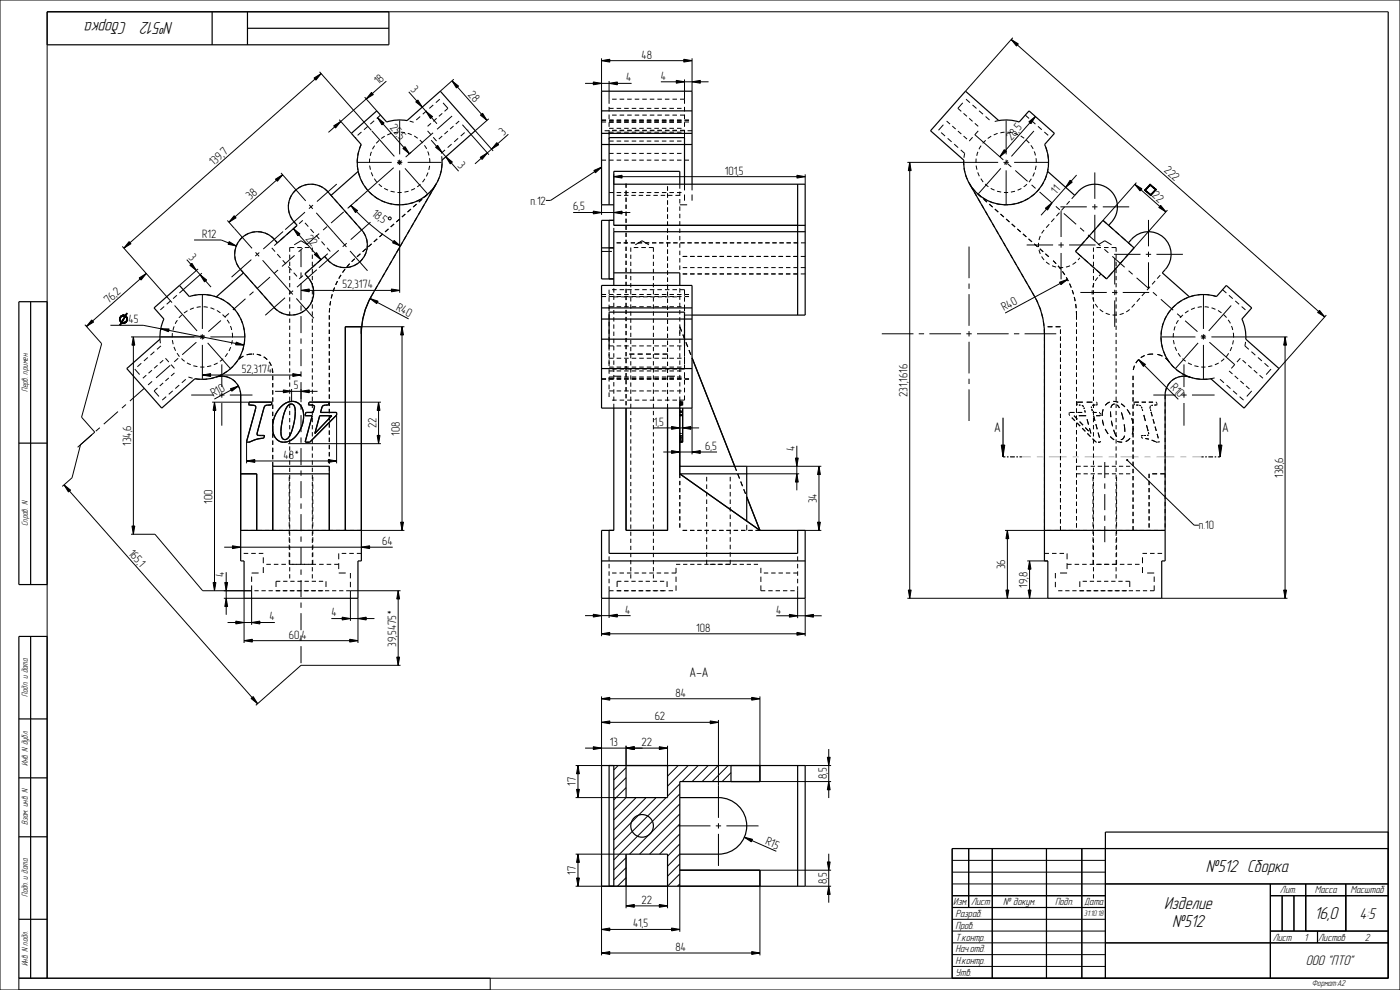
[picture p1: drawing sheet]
<svg xmlns="http://www.w3.org/2000/svg" width="594mm" height="420mm" viewBox="0 0 594 420" stroke-linecap="round" stroke-linejoin="round" font-family="sans-serif">
<defs><g id="words">
<g font-size="7.6">
<text x="53.8" y="9.4" transform="rotate(-180 53.8 9.4)">Сборка</text>
<text x="73.4" y="9.4" transform="rotate(-180 73.4 9.4)">№512</text>
<text x="511.7" y="370.1">№512 Сборка</text>
<text x="493.9" y="385.6">Изделие</text>
<text x="497.4" y="393.3">№512</text>
<text x="557.7" y="390.1">16,0</text>
</g>
<text font-size="6.8" x="576.8" y="389.8">4:5</text>
<text font-size="6.1" x="554" y="409.6">ООО &quot;ПТО&quot;</text>
<g font-size="5.9">
<text x="421.8" y="183.2">A</text>
<text x="518.6" y="183.2">A</text>
<text x="292.6" y="287.3">A-A</text>
</g>
<g font-size="5.1">
<text x="272.2" y="24.9">48</text>
<text x="265.7" y="34.5">4</text>
<text x="280.4" y="33.8">4</text>
<text x="160.5" y="36.3" transform="rotate(-41 160.5 36.3)">18</text>
<text x="174.1" y="38.4" transform="rotate(49 174.1 38.4)">3</text>
<text x="198.4" y="40.4" transform="rotate(49 198.4 40.4)">28</text>
<text x="165.3" y="54.4" transform="rotate(49 165.3 54.4)">25,</text>
<text x="168.6" y="58.1" transform="rotate(49 168.6 58.1)">5</text>
<text x="213.6" y="57.6" transform="rotate(-41 213.6 57.6)">3</text>
<text x="429.1" y="59.7" transform="rotate(-49 429.1 59.7)">28,</text>
<text x="432.6" y="55.7" transform="rotate(-49 432.6 55.7)">5</text>
<text x="90.5" y="70.5" transform="rotate(-41 90.5 70.5)">139,</text>
<text x="95.4" y="66.2" transform="rotate(-41 95.4 66.2)">7</text>
<text x="193.9" y="70.5" transform="rotate(49 193.9 70.5)">3</text>
<text x="307.5" y="74.1">101,5</text>
<text x="493.6" y="72.7" transform="rotate(41 493.6 72.7)">222</text>
<text x="448.1" y="82.8" transform="rotate(-49 448.1 82.8)">11</text>
<text x="488.6" y="83.3" transform="rotate(41 488.6 83.3)">22</text>
<text x="106.3" y="85" transform="rotate(-41 106.3 85)">38</text>
<text x="225.1" y="86.8">п.12</text>
<text x="243.2" y="89.3">6,5</text>
<text x="157.5" y="91.1" transform="rotate(39 157.5 91.1)">18,</text>
<text x="161" y="93.9" transform="rotate(39 161 93.9)">5</text>
<text x="85.8" y="100.9">R12</text>
<text x="129.5" y="101.3" transform="rotate(49 129.5 101.3)">22</text>
<text x="79.9" y="109.6" transform="rotate(49 79.9 109.6)">3</text>
<text x="49.9" y="125.6" transform="rotate(-41 49.9 125.6)">2</text>
<text x="145.3" y="122.3">52,3174</text>
<text x="46" y="129.1" transform="rotate(-41 46 129.1)">76,</text>
<text x="167.8" y="131.4" transform="rotate(28 167.8 131.4)">R40</text>
<text x="54.5" y="137.1">45</text>
<text x="426.1" y="132" transform="rotate(-28 426.1 132)">R40</text>
<text x="102.6" y="158.2">52,3174</text>
<text x="124.7" y="165.1">5</text>
<text x="496.3" y="164.5" transform="rotate(45 496.3 164.5)">R10</text>
<text x="90.5" y="168.6" transform="rotate(-29 90.5 168.6)">R10</text>
<text x="385.1" y="168.4" transform="rotate(-90 385.1 168.4)">231,1616</text>
<text x="159.7" y="181.7" transform="rotate(-90 159.7 181.7)">22</text>
<text x="169.7" y="184.8" transform="rotate(-90 169.7 184.8)">108</text>
<text x="277.4" y="180.7">1,5</text>
<text x="55.7" y="189.2" transform="rotate(-90 55.7 189.2)">134,6</text>
<text x="299.2" y="190.9">6,5</text>
<text x="337.2" y="191.4" transform="rotate(-90 337.2 191.4)">4</text>
<text x="120.3" y="194.7">48*</text>
<text x="544.4" y="202.8" transform="rotate(-90 544.4 202.8)">138,6</text>
<text x="90.1" y="213.6" transform="rotate(-90 90.1 213.6)">100</text>
<text x="346.6" y="213.5" transform="rotate(-90 346.6 213.5)">34</text>
<text x="508.6" y="224.6">п.10</text>
<text x="162.1" y="231.3">64</text>
<text x="54.2" y="235" transform="rotate(49 54.2 235)">165,</text>
<text x="58.5" y="239.8" transform="rotate(49 58.5 239.8)">1</text>
<text x="95.1" y="245" transform="rotate(-90 95.1 245)">4</text>
<text x="426.5" y="241.5" transform="rotate(-90 426.5 241.5)">36</text>
<text x="436" y="249.3" transform="rotate(-90 436 249.3)">19,8</text>
<text x="114.4" y="263.2">4</text>
<text x="140.6" y="261.5">4</text>
<text x="265.3" y="260.3">4</text>
<text x="329.4" y="260.4">4</text>
<text x="295.4" y="268">108</text>
<text x="122.6" y="270.9">60,4</text>
<text x="168.1" y="274.3" transform="rotate(-90 168.1 274.3)">39,5475*</text>
<text x="286.6" y="295.6">84</text>
<text x="277.8" y="305.6">62</text>
<text x="258.7" y="316.5">13</text>
<text x="272.2" y="316.5">22</text>
<text x="244.4" y="333.5" transform="rotate(-90 244.4 333.5)">17</text>
<text x="350.8" y="330.7" transform="rotate(-90 350.8 330.7)">8,5</text>
<text x="324.5" y="358" transform="rotate(24 324.5 358)">R15</text>
<text x="244.4" y="371.1" transform="rotate(-90 244.4 371.1)">17</text>
<text x="350.8" y="375.1" transform="rotate(-90 350.8 375.1)">8,5</text>
<text x="272.2" y="383.4">22</text>
<text x="268.6" y="393.4">41,5</text>
<text x="286.6" y="403.4">84</text>
</g>
<g font-size="4.5">
<text x="543.1" y="379.1">Лит.</text>
<text x="557.9" y="379.1">Масса</text>
<text x="573" y="379.1">Масштаб</text>
<text x="404.4" y="384.1">Изм.</text>
<text x="405.4" y="389.1">Pазраб.</text>
<text x="412" y="384.1">Лист</text>
<text x="425.6" y="384.1">№ докум.</text>
<text x="447.6" y="384.1">Подп.</text>
<text x="460" y="384.1">Дата</text>
<text x="405.4" y="394.1">Пров.</text>
<text x="405.4" y="399.1">Т.контр.</text>
<text x="540" y="399.1">Лист</text>
<text x="553.4" y="399.1">1</text>
<text x="559.3" y="399.1">Листов</text>
<text x="579" y="399.1">2</text>
<text x="405.4" y="404.1">Нач.отд.</text>
<text x="405.4" y="409.1">Н.контр.</text>
<text x="405.4" y="414.1">Утв.</text>
</g>
<g font-size="3.8">
<text x="11.8" y="166.4" transform="rotate(-90 11.8 166.4)">Перв. примен.</text>
<text x="11.8" y="223.2" transform="rotate(-90 11.8 223.2)">Справ. N</text>
<text x="11.8" y="295.6" transform="rotate(-90 11.8 295.6)">Подп. и дата</text>
<text x="11.8" y="325" transform="rotate(-90 11.8 325)">Инв. N дубл.</text>
<text x="11.8" y="350" transform="rotate(-90 11.8 350)">Взам. инв. N</text>
<text x="11.8" y="380.6" transform="rotate(-90 11.8 380.6)">Подп. и дата</text>
<text x="11.8" y="410" transform="rotate(-90 11.8 410)">Инв. N подл.</text>
<text x="556.6" y="418.4">Формат:А2</text>
</g>
<text font-size="3.5" x="459.9" y="388.7">31.10.18</text>
</g></defs>
<g fill="#000">
<path d="M133.2 33.1l3.1-1.9-2.3 2.8zM160.2 49.9l2.8 2.3-.9 .8zM170.9 63l.9-.8 1.9 3zM148.9 87.2l2.8 2.1-.9 .9zM54.8 102.5l.8 .9-3 1.9zM59.1 117.9l3-1.9-2.3 2.8zM167.2 102l2.7 2.3-3.3-1.3zM449.6 119.7l3.3-1.1-2.8 2.2zM38.9 135.7l.8 .9-3 1.9zM157 126.7l3.4 1.1-.6 1zM170.6 138.6l.6 3.5h-1.2zM56.6 142.9l.6 3.5h-1.2z"/>
<path d="M483.1 152.6l2.9 2-.9 .9zM91 170.6l.6 3.5h-1.2zM97.8 164.9l3.3-1.1-2.7 2.2zM120.2 165.4l3.5 .6-3.5 .6zM127.7 166l3.5-.6v1.2zM160.6 170.6l.6 3.5h-1.2zM160 184.7h1.2l-.6 3.5zM284.9 180.9l3.5 .6-3.5 .6zM289.6 181.5l3.5-.6v1.2zM424.8 188.8h1.5l-.7 5zM516.9 188.8h1.5l-.7 5zM27.2 205.7l2.7 2.2-.9 .8z"/>
<path d="M56 223.2h1.2l-.6 3.5zM170 221.5h1.2l-.6 3.5zM90.4 247.1h1.2l-.6 3.5zM168.9 250.6l.6 3.5h-1.2zM106.5 296.3l.9-.8 1.9 3zM168.3 278.8h1.2l-.6 3.5zM265.6 317.4l3.5-.6v1.2zM279.7 316.8l3.5 .6-3.5 .6zM244.6 334.9h1.2l-.6 3.5zM245.2 324.8l.6 3.5h-1.2zM351 321.3h1.2l-.6 3.5zM351.6 331.6l.6 3.5h-1.2z"/>
<path d="M315.8 355.2l3.5 .9-.5 1.1zM351.6 376l.6 3.5h-1.2zM351 365.7h1.2l-.6 3.5z"/>
</g>
<g fill="none" stroke="#000" stroke-width=".42">
<path d="M0 0h594v420h-594zM589 5h-569v410M133.2 33.1l3.1-1.9-2.3 2.8zM135.6 30.5l22 24.8M136.3 31.2l-83.7 74.1M150.7 58.4h.1M153.4 56l-1.7 1.4M156.1 53.6l-1.7 1.4M158.8 51.2l-1.7 1.5M160.2 49.9l2.8 2.3-.9 .8zM160.2 49.9l13.5 15.3M161.4 48.8l-1.6 1.5"/>
<path d="M173.8 51.4l1.7 .5M178.3 49.4l-1.7 1.5M180.5 54.5h.1M181.1 47l-1.7 1.5M181.4 55.5l1.4 1.6M182.9 52.3l-1.5 1.3M183.8 58.2l1.4 1.6M183.8 44.5l-1.6 1.5M185.2 59.8h.1M185.3 50.2l-1.5 1.3M186.6 42.1l-1.7 1.4M187.6 57.7l-1.4 1.3"/>
<path d="M187.6 48.1l-1.4 1.3M188 43.6l2 2.4-1.4 1.2M190 55.6l-1.4 1.3M192.4 53.5l-1.4 1.3M194.4 58.7l-1.7 1.5M194.8 51.4l-1.4 1.2M196.2 52.9l2.1 2.4M197.2 56.2l-1.7 1.5M198.3 55.3h.1M255.2 51.8h1.9M255.2 51.2h1.9M256.5 55.5h1.9"/>
<path d="M258.4 59.8h1.9M258.4 42.1v1.9M258.4 45.3v2M258.4 48.6v2M258.4 55.1v2M258.4 54.5h1.9M258.4 51.4h1.9M258.4 46h1.9M258.4 51.8h1.9M258.4 51.2h1.9M259.7 55.5h1.9M259.7 55.3h1.9"/>
<path d="M259.7 48.8h1.9M259.7 42.1h1.9M260.3 51.9h-1.9v1.9M261.6 59.8h1.9M261.6 54.5h1.9M261.6 51.9h1.9M261.6 51.4h1.9M261.6 46h1.9M261.6 51.8h1.9M261.6 51.2h1.9M262.9 55.5h1.9M262.9 55.3h1.9"/>
<path d="M262.9 48.8h1.9M262.9 42.1h1.9M264.8 59.8h1.9M264.8 54.5h1.9M264.8 51.9h1.9M264.8 51.4h1.9M264.8 46h1.9M264.8 51.8h1.9M264.8 51.2h1.9M266.1 55.5h1.9M266.1 55.3h1.9M266.1 48.8h1.9"/>
<path d="M266.1 42.1h1.9M268 59.8h1.9M268 54.5h1.9M268 51.9h1.9M268 51.4h1.9M268 46h1.9M268 51.8h1.9M268 51.2h1.9M269.3 55.5h1.9M269.3 55.3h1.9M269.3 48.8h1.9M269.3 42.1h1.9"/>
<path d="M271.2 59.8h1.9M271.2 54.5h1.9M271.2 51.9h1.9M271.2 51.4h1.9M271.2 46h1.9M271.2 51.8h1.9M271.2 51.2h1.9M272.5 55.5h1.9M272.5 55.3h1.9M272.5 48.8h1.9M272.5 42.1h1.9M274.4 59.8h1.9"/>
<path d="M274.4 54.5h1.9M274.4 51.9h1.9M274.4 51.4h1.9M274.4 46h1.9M274.4 51.8h1.9M274.4 51.2h1.9M275.7 55.5h1.9M275.7 55.3h1.9M275.7 48.8h1.9M275.7 42.1h1.9M277.6 59.8h1.9M277.6 54.5h1.9"/>
<path d="M277.6 51.9h1.9M277.6 51.4h1.9M277.6 46h1.9M277.6 51.8h1.9M277.6 51.2h1.9M278.9 55.5h1.9M278.9 55.3h1.9M278.9 48.8h1.9M278.9 42.1h1.9M280.8 59.8h1.9M280.8 54.5h1.9M280.8 51.9h1.9"/>
<path d="M280.8 51.4h1.9M280.8 46h1.9M280.8 51.8h1.9M280.8 51.2h1.9M282.1 55.5h1.9M282.1 55.3h1.9M282.1 48.8h1.9M282.1 42.1h1.9M284 59.8h1.9M284 54.5h1.9M284 51.9h1.9M284 51.4h1.9"/>
<path d="M284 46h1.9M284 51.8h1.9M284 51.2h1.9M285.3 55.5h1.9M285.3 55.3h1.9M285.3 48.8h1.9M285.3 42.1h1.9M287.2 59.8h1.9M287.2 54.5h1.9M287.2 51.9h1.9M287.2 51.4h1.9M287.2 46h1.9"/>
<path d="M287.2 51.8h1.9M287.2 51.2h1.9M288.5 42.1h1.9v1.9M288.5 55.5h1.9M288.5 55.3h1.9M288.5 48.8h1.9M290.4 45.3v2M290.4 48.6v2M290.4 51.9v1.9M290.4 55.1v2M290.4 51.8h1.9M290.4 51.2h1.9"/>
<path d="M291.7 55.5h1.9M399.3 56.2l1.7 1.5M400.3 52.9l-2.1 2.4M401.6 51.4l1.5 1.2M402.1 58.7l1.6 1.5M404 53.5l1.5 1.3M406.4 55.6l1.5 1.3M408.5 43.6l-2.1 2.4 1.5 1.2M408.8 48.1l1.5 1.3M408.8 57.7l1.5 1.3M409.9 42.1l1.6 1.4M411.2 50.2l1.4 1.3"/>
<path d="M412.6 44.5l1.7 1.5M412.7 58.2l-1.5 1.6M413.6 52.3l1.4 1.3M415 55.5l-1.4 1.6M415.4 47l1.7 1.5M418.2 49.4l1.6 1.5M423.8 51.2l-1.7 .3M435 48.8l1.6 1.5M437.7 51.2l1.6 1.5M440.4 53.6l1.6 1.4M443.1 56l1.6 1.4M445.8 58.4h.1"/>
<path d="M170.9 63l.9-.8 1.9 3zM174.5 64.6l-.9 .7M184.5 78.9l-.9 1.6M188.8 63.6l-1.6 1.5M191.6 61.1l-1.7 1.5M255.2 67.9h1.9M258.4 65.1h1.9M258.4 67.9h1.9M261.6 65.1h1.9M261.6 67.9h1.9M264.8 65.1h1.9M264.8 67.9h1.9"/>
<path d="M265.6 77.9v1.8M268 65.1h1.9M268 67.9h1.9M271.2 65.1h1.9M271.2 67.9h1.9M274.4 65.1h1.9M274.4 67.9h1.9M277.6 65.1h1.9M277.6 67.9h1.9M280.8 65.1h1.9M280.8 67.9h1.9M283.2 79.1v1.8"/>
<path d="M284 65.1h1.9M284 67.9h1.9M287.2 65.1h1.9M287.2 67.9h1.9M290.4 67.9h1.9M293.6 78.2v2.6M404.9 61.1l1.6 1.5M407.6 63.6l1.7 1.5M411.9 78.9l.9 1.6M148.9 87.2l2.8 2.1-.9 .9zM148.9 87.2a84.3 84.3 0 0 0 21 17.1M151.8 84.6l-3.7 3.2"/>
<path d="M162.4 99.2l-1.4 1.3M164.8 97.1l-1.4 1.3M165.1 92.1l.9 .3-.4 .8-.8-.3zM167.2 95l-1.4 1.3M169.6 92.9l-1.4 1.3M172 90.8l-1.5 1.3M173.8 97.5l-.9 1.6M174.3 88.7l-1.4 1.3M175.4 94.9l-1 1.5M176.7 86.6l-1.4 1.3M176.9 92.2l-.9 1.6M178.4 89.6l-.9 1.5"/>
<path d="M179.1 84.5l-1.4 1.2M180 86.9l-1 1.6M181.5 84.3l-.9 1.5M181.5 82.4l-1.4 1.2M183 81.6l-.9 1.6M265.6 80.9v1.8M265.6 83.8v1.8M265.6 86.8v1.8M265.6 89.8v1.8M265.6 92.8v1.8M265.6 95.7v1.8M265.6 98.7v1.8"/>
<path d="M283.2 82.1v1.7M283.2 85v1.8M283.2 88v1.8M283.2 91v1.8M283.2 94v1.7M283.2 96.9v1.8M283.2 99.9v1.8M293.6 82.5v2.6M413.4 81.6l1 1.6M415 82.4l1.4 1.2M415 84.3l.9 1.5M416.5 86.9l.9 1.6"/>
<path d="M417.3 84.5l1.5 1.2M418 89.6l1 1.5M419.6 92.2l.9 1.6M419.7 86.6l1.5 1.3M421.1 94.9l.9 1.5M422.1 88.7l1.4 1.3M422.6 97.5l.9 1.6M424.5 90.8l1.4 1.3M426.9 92.9l1.4 1.3M429.3 95l1.4 1.3M431.6 97.1l1.5 1.3M434 99.2l1.5 1.3"/>
<path d="M51.9 104.5l21.1 23.9M54.8 102.5l.8 .9-3 1.9zM59.1 117.9l3-1.9-2.3 2.8zM62.1 116l-25.4 22.5M143.2 119.2l-.8 1.7M144.7 116.6l-.9 1.6M146.4 114.2l-1.1 1.4M148.4 111.9l-1.2 1.3M150.5 109.8l-1.3 1.2M152.9 107.7l-1.4 1.2M155.3 105.6l-1.4 1.2M157.7 103.5l-1.5 1.2"/>
<path d="M160 101.3l-1.4 1.3M161.6 118.7l-.9 1.6M163.1 116.1l-.9 1.6M164.6 113.4l-.9 1.6M166.2 110.8l-.9 1.6M167.2 102l2.7 2.3-3.3-1.3zM167.7 108.1l-.9 1.6M169.2 105.5l-.9 1.5M170.8 102.8l-.9 1.6M172.3 100.2l-.9 1.5M255.2 106.7h3.1M260.4 103h.1"/>
<path d="M261.6 103h1.8M264.6 103h1.8M265.6 101.7v1.8M265.6 104.7v1.8M265.6 107.7v1.7M265.6 110.6v1.8M265.6 113.6v1.8M265.6 116.6v1.8M265.6 119.6v1.7M267.6 103h1.9M270.7 103h1.8M273.7 103h1.8"/>
<path d="M276.7 103h1.8M279.7 103h1.8M282.7 103h1.8M283.2 102.9v1.8M283.2 105.9v1.8M283.2 108.8v1.8M283.2 111.8v1.8M283.2 114.8v1.8M283.2 117.8v1.8M285.7 103h1.8M288.7 103h1.8M289.7 116.2h1.9"/>
<path d="M289.7 108.8h1.9M291.7 103h1.8M292.8 116.2h1.9M292.8 108.8h1.9M294.7 103h1.8M295.9 116.2h1.9M295.9 108.8h1.9M297.7 103h1.8M299.1 116.2h1.8M299.1 108.8h1.8M300.7 103h1.8M302.2 116.2h1.9"/>
<path d="M302.2 108.8h1.9M303.7 103h1.8M305.3 116.2h1.9M305.3 108.8h1.9M306.7 103h1.8M308.5 116.2h1.8M308.5 108.8h1.8M309.7 103h1.9M311.6 116.2h1.9M311.6 108.8h1.9M312.8 103h1.8M314.7 116.2h1.9"/>
<path d="M314.7 108.8h1.9M315.8 103h1.8M317.8 116.2h1.9M317.8 108.8h1.9M318.8 103h1.8M321 116.2h1.9M321 108.8h1.9M321.8 103h1.8M324.1 116.2h1.9M324.1 108.8h1.9M324.8 103h1.8M327.2 116.2h1.9"/>
<path d="M327.2 108.8h1.9M327.8 103h1.8M330.4 116.2h1.8M330.4 108.8h1.8M330.8 103h1.8M333.5 116.2h1.9M333.5 108.8h1.9M333.8 103h1.8M336.6 116.2h1.9M336.6 108.8h1.9M336.8 103h1.8M339.8 116.2h1.8"/>
<path d="M339.8 108.8h1.8M339.8 103h1.8M424.2 100.2l.9 1.5M425.7 102.8l.9 1.6M427.2 105.5l.9 1.5M428.8 108.1l.9 1.6M430.3 110.8l.9 1.6M431.8 113.4l.9 1.6M433.3 116.1l1 1.6M434.9 118.7l.9 1.6M436.4 101.3l1.4 1.3M438.8 103.5l1.4 1.2"/>
<path d="M441.2 105.6l1.4 1.2M443.6 107.7l1.4 1.2M446.8 110.6l1.3 1.3M448.9 112.8l1.2 1.4M449.6 119.7l3.3-1.1-2.8 2.2zM450.8 115.1l1 1.5M452.4 117.7l.9 1.5M452.9 118.6l-26.4 14.2M36 137.8l7.1 8-8.5 31.2 5.6 6.3-6 5.4-3.6 14-4.2 3.7M38.9 135.7l.8 .9-3 1.9zM69.6 130l-1.6 1.5M72.3 127.7l-1.6 1.4"/>
<path d="M75 125.3l-1.6 1.4M77.7 122.9l-1.6 1.4M139.7 133.7v1.9M139.7 136.8v1.8M139.7 139.8v1.9M139.9 130.7l-.2 1.8M140 129.5h.1M140.3 127.8l-.3 1.7M141 124.8l-.5 1.8M142 122l-.7 1.7M153.3 138.6h18.3M157 126.7l3.4 1.1-.6 1z"/>
<path d="M157 126.7l16.4 8.6M158.5 124l-.9 1.6M160.1 121.4l-1 1.6M170.6 138.6l.6 3.5h-1.2zM170.6 138.6v86.4M255.2 125.8h1.9M258.4 122.9v1.9M258.4 126.1v1.9M258.4 129.2v2M258.4 125.8h1.9M259.7 122.9h1.9M261.6 125.8h1.9"/>
<path d="M262.9 122.9h1.9M264.8 125.8h1.9M265.6 122.5v1.8M265.6 125.5v1.8M265.6 128.5v1.8M265.6 131.5v1.8M265.6 134.4v1.8M265.6 137.4v1.8M266.1 122.9h1.9M268 125.8h1.9M269.3 122.9h1.9M271.2 125.8h1.9"/>
<path d="M272.5 122.9h1.9M274.4 125.8h1.9M275.7 122.9h1.9M277.6 125.8h1.9M278.9 122.9h1.9M280.8 125.8h1.9M282.1 122.9h1.9M283.2 120.8v1.7M283.2 123.7v1.8M283.2 126.7v1.8M283.2 129.7v1.8M283.2 132.7v1.7"/>
<path d="M283.2 135.6v1.8M283.2 138.6v1.8M284 125.8h1.9M285.3 122.9h1.9M287.2 125.8h1.9M288.4 139.8v1.8M288.4 138.6l.8 2M288.5 122.9h1.9v1.9M290.4 126.1v1.9M290.4 129.2v2M290.4 125.8h1.9M436.4 121.4l.9 1.6"/>
<path d="M437.9 124l1 1.6M439.5 126.8l.9 1.8M440.9 129.8l.7 1.9M442 133l.4 2M442.7 136.3l.3 2M443.1 139.6v2v-1.8M443.1 138.6h.1M444.5 138.6h2M447.9 138.6h2M449.9 139.8v1.8M453.8 120.3l.7 1.7M454.9 123.1l.6 1.7"/>
<path d="M455.8 126l.4 1.8M456.4 128.9l.2 1.8M456.7 131.9v3.7M456.7 136.8v1.8M456.7 139.8v1.9M518.7 122.9l1.6 1.4M521.4 125.3l1.6 1.4M524.1 127.7l1.6 1.4M526.8 130l1.6 1.5M529.5 132.4h.1M55.6 142.9h30.3M56.6 142.9l.6 3.5h-1.2z"/>
<path d="M56.6 142.9v83.8M57.2 156.6l2 2.3M59.9 154.1l-1.6 1.5M62.1 159.2l-1.5 1.3M62.7 151.7l-1.6 1.4M64.5 157.1l-1.5 1.2M65.5 149.2l-1.7 1.5M66.8 155l-1.4 1.2M67.9 143.9l.2 1.7M68.3 146.8l-1.7 1.4M69.2 152.8l-1.4 1.3M70.2 152l1.4 1.6"/>
<path d="M72.6 154.7l1.4 1.6M74 158.2l-1.4 1.3M75 157.4h.1M79.9 159.9h.1M94.6 159.6l-1.8 .1M95.8 159.8l1.7 .5M103.3 151.1l-1.9 1.3M106.9 150.2l-2.2 .3M107.2 150.2h.5M109 150.3l1.8 .5M111.9 151.4l1.5 1.2M114.2 153.5l.9 1.7"/>
<path d="M115.5 156.3l.2 1.9M115.7 159.4v1.9M139.7 142.9v1.8M139.7 145.9v1.9M139.7 149v1.8M139.7 152.1v1.8M139.7 155.1v1.8M139.7 158.2v1.8M258.4 159.9h1.9M258.4 150v2h1.9M258.4 153.3v2M258.4 156.6v2"/>
<path d="M258.4 159.9v2M258.4 157.4h1.9M259.7 156.6h1.9M260.3 146.8h-1.9v1.9M261.6 159.9h1.9M261.6 157.4h1.9M261.6 152h1.9M261.6 146.8h1.9M262.9 156.6h1.9M264.8 159.9h1.9M264.8 157.4h1.9M264.8 152h1.9"/>
<path d="M264.8 146.8h1.9M265.6 140.4v1.8M265.6 143.4v1.8M265.6 146.3v1.8M265.6 149.3v1.8M265.6 152.3v1.8M265.6 155.3v1.8M265.6 158.3v1.7M266.1 156.6h1.9M267 150.2h2.1M268 159.9h1.9M268 157.4h1.9"/>
<path d="M268 152h1.9M268 146.8h1.9M269.3 156.6h1.9M270.6 150.2h2.1M271.2 159.9h1.9M271.2 157.4h1.9M271.2 152h1.9M271.2 146.8h1.9M272.5 156.6h1.9M274.1 150.2h2.1M274.4 159.9h1.9M274.4 157.4h1.9"/>
<path d="M274.4 152h1.9M274.4 146.8h1.9M275.7 156.6h1.9M277.6 150.2h2.1M277.6 159.9h1.9M277.6 157.4h1.9M277.6 152h1.9M277.6 146.8h1.9M278.9 156.6h1.9M280.8 159.9h1.9M280.8 157.4h1.9M280.8 152h1.9"/>
<path d="M280.8 146.8h1.9M281.1 150.2h2.1M282.1 156.6h1.9M283.2 141.6v1.8M283.2 144.6v1.7M283.2 147.5v1.8M283.2 150.5v1.8M283.2 153.5v1.8M283.2 156.5v1.8M283.2 159.4v1.8M284 159.9h1.9M284 157.4h1.9"/>
<path d="M284 152h1.9M284 146.8h1.9M285.3 156.6h1.9M287.2 159.9h1.9M287.2 157.4h1.9M287.2 152h1.9M287.2 146.8h1.9M289.7 141.9l.8 2M290.4 148.1v1.9M290.4 151.4v1.9M290.4 154.6v2h-1.9M290.4 157.9v2"/>
<path d="M291 145.2l.8 2M292.3 148.5l.8 2M443.1 142.8v1.8M443.1 145.8v1.8M443.1 148.7v1.8M443.1 151.7v1.8M443.1 154.7v1.8M443.1 157.7v1.8M449.9 142.8v1.8M449.9 145.8v1.8M449.9 148.7v1.8M449.9 151.7v1.8"/>
<path d="M449.9 154.7v1.8M449.9 157.7v1.8M456.7 142.9v1.8M456.7 145.9v1.8M456.7 149v1.8M456.7 152v1.8M456.7 155v1.9M456.7 158.1v1.8M480.7 159.4v1.9M481.4 155.2l-.6 1.8M481.9 154l1.2-1.4 16.8 16.8M483.1 152.6l2.9 2-.9 .9z"/>
<path d="M485.7 150.8l-1.7 .9M489.2 150.2l-2.3 .2M491.1 150.4l2.1 .7M494.5 151.9l1.5 1.6M501.9 159.6l-1.8 .3M503.1 159.6l1.8 .4M521.5 157.4l1.4 1.2M521.5 157.4h.1M523.9 154.7l-1.5 1.6M523.9 159.5l1.4 1.3M526.3 152l-1.5 1.6M527.2 152.8l1.5 1.3"/>
<path d="M528.5 145l-.3 1.8 1.7 1.4M529.6 155l1.4 1.2M531 149.2l1.6 1.5M532 157.1l1.4 1.2M533.7 151.7l1.7 1.4M534.4 159.2l1.4 1.3M536.5 154.1l1.7 1.5M539.3 156.6l-2.1 2.3M66.8 164.6l-1.4 1.3 2.1 2.3M69.2 162.5l-1.4 1.2M70.5 168.3l-1.7 1.5M71.6 160.3l-1.4 1.3"/>
<path d="M73.3 165.8l-1.7 1.5M76 163.4l-1.6 1.4M78.8 160.9l-1.6 1.5M90 170.6h16M91 170.6l.6 3.5h-1.2zM91 170.6v80M97.8 164.9l3.3-1.1-2.7 2.2zM98.5 160.9l1.4 1.2M100.7 163l.8 1.6M101.1 163.8l-10.2 5.5M101.9 165.8l.2 1.8M115.7 162.5v1.8"/>
<path d="M115.7 165.5v1.9M115.7 168.6v1.8M115.7 171.6v1.8M115.7 174.7v1.8M115.7 177.7v1.8M116.7 166h18M120.2 165.4l3.5 .6-3.5 .6zM123.7 165v5.6M127.7 166l3.5-.6v1.2zM127.7 165v5.6M139.4 170.6h22.2M139.7 161.2v1.8"/>
<path d="M139.7 164.3v1.8M139.7 167.3v1.8M139.7 170.4v1.8M139.7 173.4v1.8M139.7 176.5v1.8M139.7 179.5v1.8M160.6 170.6l.6 3.5h-1.2zM160.6 170.6v17.6M255.2 160.7h1.9M258.4 163.2v2M258.4 166.5v1.9M258.4 165.9h1.9"/>
<path d="M258.4 160.5h1.9M258.4 160.7h1.9M259.7 169.8h1.9M261.6 165.9h1.9M261.6 160.5h1.9M261.6 160.7h1.9M262.9 169.8h1.9M264.8 165.9h1.9M264.8 160.5h1.9M264.8 160.7h1.9M265.6 161.2v1.8M265.6 164.2v1.8"/>
<path d="M265.6 167.2v1.8M265.6 170.2v1.7M266.1 169.8h1.9M268 165.9h1.9M268 160.5h1.9M268 160.7h1.9M269.3 169.8h1.9M271.2 165.9h1.9M271.2 160.5h1.9M271.2 160.7h1.9M272.5 169.8h1.9M274.4 165.9h1.9"/>
<path d="M274.4 160.5h1.9M274.4 160.7h1.9M275.7 169.8h1.9M277.6 165.9h1.9M277.6 160.5h1.9M277.6 160.7h1.9M278.9 169.8h1.9M280.8 165.9h1.9M280.8 160.5h1.9M280.8 160.7h1.9M282.1 169.8h1.9M283.2 162.4v1.8"/>
<path d="M283.2 165.4v1.8M283.2 168.4v1.8M283.2 171.4v1.7M284 165.9h1.9M284 160.5h1.9M284 160.7h1.9M285.3 169.8h1.9M287.2 165.9h1.9M287.2 160.5h1.9M287.2 160.7h1.9M288.4 176.4h.7M288.4 176.3h.7"/>
<path d="M288.4 176.2h.7M288.4 176.1h.7M288.4 175.8h.7M288.4 175h.7M288.4 174.3h.7M288.4 171.8h.7M288.4 171.7h.7M288.4 171.6h.7M288.4 171.4h.7M288.4 171.1h.7M288.4 171h.7M288.4 170.9h.7"/>
<path d="M288.4 170.7h.7M288.4 170.6h.7M288.4 170.3h.7M288.4 169.8v3.3M289.6 170.3v1.7M290.4 167.8v2h-1.9M290.4 161.2v2M290.4 164.5v2M290.4 160.7h1.9M443.1 160.7v1.8M443.1 163.6v1.8M443.1 166.6v1.8"/>
<path d="M443.1 169.6v1.8M443.1 172.6v1.8M443.1 175.6v1.7M443.1 178.5v1.8M449.9 160.7v1.8M449.9 163.6v1.8M449.9 166.6v1.8M449.9 169.6v1.8M449.9 172.6v1.8M449.9 175.6v1.7M449.9 178.5v1.8M453.6 175.6v.2"/>
<path d="M453.6 175.3v.1M453.6 175.9l.1 .2M453.7 175.2l-.1 .1M453.7 175.1v.1M453.7 176.2l.2 .1M453.9 176.3h.1M453.9 175h2M454.8 177.2l1.3 1.3M455.7 176.4l1.4 1.5M456.7 161.1v1.9M456.7 164.2v1.8M456.7 167.2v1.8"/>
<path d="M456.7 170.3v1.8M456.7 173.3v1.8M456.7 176.3v1.9M456.7 179.4v1.8M456.9 170.8h.1M456.9 170.7h.1M456.9 171h.1M456.9 171v.1M456.9 171.1h.1M457 171.3v.2M457 179.4l1.3 1.4M457 170.6h2.4"/>
<path d="M457 171.5h.1M457.1 171.6h.1M457.1 171.7h.1M457.2 175h2M457.2 171.8h.1M457.3 171.8h.1M457.7 176.4h3.1M457.8 171.8h.1M457.8 171.8l.6 .1M458.1 178.9l1.4 1.5M459 172l.8 .6M459.9 172.9l.2 .6"/>
<path d="M460.2 174.1l.3 .9M461.1 170.6h2.4M461.2 177.9l.6 2.2M463 172.5v.1M463 172.6h.1M463 172.6v.1M463 172.7l.1 .4M463.1 173.1h.1M463.2 173.5l.3 .9M463.6 175h1.7M464 176.4l.6 2.1M464.6 171.8l-1.1 .2"/>
<path d="M464.9 171.8h.1M465 179.9l.5 2.2M465 171.8h-.1M465.1 171.8h-.1M465.1 176.4h1.6M465.1 170.6h.1M465.2 171.8h-.1M465.3 171.8h-.1M465.3 170.7l.1 .1M465.3 171.8h.1M465.4 170.9l.1 .3M465.5 171.7h.1"/>
<path d="M465.5 171.4h.1M465.5 171.5h.1M465.6 171.6l-.1 .1M466.4 175h.1M466.5 175h.1M466.6 175v.1M466.6 175.1h.1M466.7 175.3l.2 .5M466.7 175.3h.1M466.8 176.3h.1M466.9 176.3h-.1M467 176.3h.1"/>
<path d="M467 176.1h.1M467 176.1v.1M467 176.2v.1M467.6 176.5h.1M467.7 178.1l.6 2.4M468.1 173.6l-.5 2.9M470.8 170.6l-1.8 1.4M471.2 174.6h.1M471.2 174.6l.1 2.4M471.5 178.5l.6 2.3M472.4 170.3l2 .4M473 171.4l-1 .3-.7 1.3"/>
<path d="M474 171.8h.1M474 171.8l1 1.3M475.7 171.3l1.6 1.3M475.8 175l.8 3M476.6 178h.1M478.2 173.7l1.3 2.1M480.2 177.4l.5 2.4M480.7 162.5v1.8M480.7 165.5v1.8M480.7 168.5v1.9M480.7 171.6v1.8M480.7 174.6v1.8"/>
<path d="M480.7 177.7v1.8M481.1 170.8v.2M481.2 171.2v.3M481.3 171.6l.2 .2M481.3 170.6l-.2 .1M481.4 170.6h1.8M482.1 171.8l.9 .1M483.4 171.9l.3 .1M483.7 172l.1 .1M483.8 172.1h.2M484 172.1v.1M484.3 172.6h.1"/>
<path d="M484.3 172.6l.2 .6M484.4 170.6h1.8M484.6 173.7l.2 .6M485.3 176l.7 2.6M487.4 170.6h1.8M487.9 172.8h.1M487.9 172.8l.1 .5M488 172.5h.1M488 172.4v.1M488 173.3h.1M488 172.4h.1M488 172.3v.1"/>
<path d="M488.1 172.3h-.1M488.1 173.7l.2 .6M488.2 172.2l-.1 .1M488.2 172.2h.1M488.4 174.7l.5 1.9M488.6 172h-.1M489.1 171.9l-.5 .1M489.2 177.9l.5 1.8M490.4 170.6h.1M490.5 170.6h.1M490.7 170.7h.1M490.7 170.7v.1"/>
<path d="M490.7 170.8l.1 .1M490.7 171.8l-.9 .1M490.8 171.1l.1 .2M490.8 171.8h.1M490.9 171.8h-.1M490.9 171.7h.1M490.9 171.5h.1M490.9 171.6v.1M494.3 167.6v1.8M494.3 170.6v1.8M494.3 173.6v1.9M494.3 176.7v1.8"/>
<path d="M494.3 179.7v1.8M494.9 164.6l-.5 1.8M496.5 162.1l-1.1 1.4M499 160.3l-1.6 1M517.6 160.9l1.7 1.5M520.4 163.4l1.7 1.4M523.2 165.8l1.7 1.5M526 168.3l1.6 1.5M526.3 161.6l1.4 1.3M528.7 163.7l1.4 1.3M531.1 165.9l-2.1 2.3M115.7 180.8v1.8"/>
<path d="M115.7 183.8v1.8M115.7 186.9v1.8M115.7 189.9v1.8M115.7 192.9v1.9M115.7 196v1.8M122.3 188.2h39.3M139.7 182.6v1.8M139.7 185.6v1.8M139.7 188.7v1.8M139.7 191.7v1.8M139.7 194.8v1.8M160 184.7h1.2l-.6 3.5z"/>
<path d="M277.4 181.5h19.2M284.9 180.9l3.5 .6-3.5 .6zM288.4 187.5h.7M288.4 187.1h.7M288.4 186.5h.7M288.4 185.9h.7M288.4 185.8h.7M288.4 185.6h.7M288.4 185.1h.7M288.4 185h.7M288.4 184.8h.7M288.4 183.9h.7"/>
<path d="M289.6 181.5l3.5-.6v1.2zM311.7 197.8l.8 2M424.8 188.8h1.5l-.7 5zM443.1 181.5v1.8M443.1 184.5v1.8M443.1 187.5v1.8M443.1 190.5v1.7M443.1 193.4v1.8M443.1 196.4v1.8M443.1 199.4v1.8M449.9 181.5v1.8M449.9 184.5v1.8"/>
<path d="M449.9 187.5v1.8M449.9 190.5v1.7M449.9 193.4v1.8M449.9 196.4v1.8M449.9 199.4v1.8M456.7 197.8h1.8M456.7 182.4v1.8M456.7 185.5v1.8M456.7 188.5v1.8M456.7 191.6v1.8M456.7 194.6v1.8M456.7 197.6v1.9"/>
<path d="M459.2 181.7l1.3 1.3M459.7 197.8h1.8M460.5 181.4l1.4 1.5M461.4 183.9l1.3 1.3M462.3 181.6l.6 2.3M462.7 197.8h1.8M463.6 186.1l1.3 1.4M465 187.5h.1M465.2 187.6h.1M465.3 187.6h.1M465.7 197.8h1.8M465.9 187.6h.8"/>
<path d="M465.9 183.5l.6 2.2M466.9 187.1v.3M466.9 187.5l-.1 .1M468.7 197.8h1.8M468.9 182l1.3 2.1M470.2 184.1h.1M471.1 185.2l1.6 1.4M471.7 197.8h1.8M472.5 182.3l1.3 3M473.8 185.3h.1M474 187.2l2.1 .4M474.7 197.8h1.8"/>
<path d="M477 180l.3 3.2M477.1 184.8l-.5 1.2-1 .5M477.7 197.8h1.8M479.5 185.9l-1.9 1.4M479.5 185.9h.1M480.7 180.7v1.8M480.7 183.7v1.8M480.7 186.8v1.8M480.7 189.8v1.8M480.7 192.8v1.9M480.7 195.9v1.8M480.7 198.9v1.8"/>
<path d="M480.8 182.5l-.4 1.8M480.8 181.5v1M484.3 184.9v.1M484.3 184.9h.1M484.3 184.8v.1M484.3 184.8h.1M484.3 185.2l.2 .4M484.4 184.8h-.1M484.4 184.8h.1M484.5 185.7l.2 .2M484.6 184.8h.5M484.8 185.9h.1"/>
<path d="M484.9 185.9h.1M486 186l1.5 .3M486.2 184.7l-.7 .1M486.4 180.3l.7 2.6M487.2 184.6l-.4 .1M487.2 184.6h.1M487.3 183.4h.1M487.3 183.4l.1 .6M487.3 184.5l-.1 .1M487.4 184v.1M487.4 184.1h.1M488.6 186.7h.1"/>
<path d="M488.7 186.7l1.7 .7M490.1 181l.5 1.8M490.6 187.5h.1M490.6 187.5l.1 .1M490.7 187.6h.1M490.7 187.6h.3M490.9 184.1l.6 1.8M491.2 187.6h.3M491.7 187.6h.1M491.8 187.5h.1M491.8 187.2h.1M491.8 187.2v.1"/>
<path d="M491.8 187.3h.1M491.8 187.4h.1M494.3 182.7v1.8M494.3 185.7v1.8M494.3 188.7v1.9M494.3 191.8v1.8M494.3 194.8v1.8M494.3 197.8v1.8M516.9 188.8h1.5l-.7 5zM27.2 205.7l2.7 2.2-.9 .8zM27.2 205.7l82.1 92.8M288.4 201v1.8"/>
<path d="M288.4 204v1.8M288.4 207v1.8M288.4 210v1.8M288.4 213v1.8M288.4 216v1.8M288.4 219v1.8M313 201.1l.8 1.9M314.3 204.3l.7 1.9M315.6 207.5l.7 2M443.1 202.4v1.8M443.1 205.4v1.7M443.1 208.3v1.8"/>
<path d="M443.1 211.3v1.8M443.1 214.3v1.8M443.1 217.3v1.8M449.9 202.4v1.8M449.9 205.4v1.7M449.9 208.3v1.8M449.9 211.3v1.8M449.9 214.3v1.8M449.9 217.3v1.8M456.7 200.7v1.8M456.7 203.7v1.8M456.7 206.8v1.8"/>
<path d="M456.7 209.8v1.8M456.7 212.8v1.9M456.7 215.9v1.8M456.7 218.9v1.9M480.7 201.9v1.9M480.7 205v1.8M480.7 208v1.8M480.7 211.1v1.8M480.7 214.1v1.8M480.7 217.1v1.8M487.5 201v1.8M487.5 204v1.8"/>
<path d="M487.5 207v1.8M487.5 210v1.8M487.5 213v1.8M487.5 216v1.8M487.5 219v1.8M488.9 201h2M492.3 201h2M494.3 200.8v1.9M494.3 203.9v1.8M494.3 206.9v1.8M494.3 209.9v1.8M494.3 212.9v1.8"/>
<path d="M494.3 216v1.8M494.3 219v1.8M55.6 226.7h10.2l20.2 23.9h20.8v-2.2M56 223.2h1.2l-.6 3.5zM103.4 234.8h1.9M106.6 234.8h1.9M109.8 234.8h1.9M111.7 236.4v2.5M113 239.4h1.9M116.2 239.4h1.9M119.4 239.4h1.9M122.6 239.4h1.9"/>
<path d="M125.8 239.4h1.9M129 239.4h1.9M132.2 239.4h1.9M135.4 239.4h1.9M138.6 239.4h1.9M141.8 239.4h1.9M143.7 234.8v2.5M143.7 238.9v2.5M145 234.8h1.9M148.2 234.8h1.9M151.4 234.8h1.9M153.3 225h18.3"/>
<path d="M170 221.5h1.2l-.6 3.5zM258.4 236v1.9M258.4 239.2v1.9M286.8 239.4h1.8M288.4 225h.1M288.4 222v1.8M289.7 225h1.8M289.8 239.4h1.8M292.8 225h1.8M292.8 239.4h1.8M295.8 239.4h1.8M295.8 225h1.9"/>
<path d="M298.8 239.4h1.8M298.9 225h1.9M301.8 239.4h1.8M302 225h1.9M304.8 239.4h1.8M305.1 225h1.9M307.8 239.4h1.8M308.2 225h1.9M310.8 239.4h1.8M311.3 225h1.9M313.8 239.4h1.8M314.4 225h1.8"/>
<path d="M316.8 239.4h1.8M317.5 225h1.8M319.8 239.4h1.8M320.6 225h1.8M338.4 236v1.9M338.4 239.2v1.9M443.1 234.8h2M443.1 220.3v1.7M443.1 223.2v1.8M446.3 234.8h2M449.5 234.8h2M449.9 220.3v1.7"/>
<path d="M449.9 223.2v1.8M452.7 234.8h.1M452.7 239.4h2M452.7 234.8v2.5M452.7 238.9v2.5M455.9 239.4h2M456.7 222v1.8M459.1 239.4h2M462.3 239.4h2M465.5 239.4h2M468.7 239.4h2M471.9 239.4h2"/>
<path d="M475.1 239.4h2M478.3 239.4h2M480.7 220.2v1.8M480.7 223.2v1.8M481.5 239.4h2M484.7 239.4h.1M484.7 234.8h2M484.7 236.4v2.5M487.5 222v1.8M487.9 234.8h2M491.1 234.8h2M494.3 234.8h.1"/>
<path d="M494.3 222v1.8M90.4 247.1h1.2l-.6 3.5zM106.8 243.1h2.9M106.8 244.6v2.3M108 250.6h1.8M110.9 250.6h1.8M111.7 240.6v2.5M113.9 250.6h1.8M116.9 250.6h1.8M119.9 250.6h1.8M122.9 250.6h1.8M125.9 250.6h1.8"/>
<path d="M128.9 250.6h1.8M131.9 250.6h1.8M134.9 250.6h1.8M137.9 250.6h1.8M140.9 250.6h1.8M143.7 243.1h3M143.9 250.6h1.8M146.9 250.6h23M148.7 243.1v2.3M148.7 246.9v2.2M168.9 250.6l.6 3.5h-1.2zM168.9 250.6v31.7"/>
<path d="M258.4 248.7v1.9h1.9M258.4 242.4v1.9M258.4 245.5v1.9M259.7 243.1h1.9M261.6 250.6h1.9M262.8 243.1h1.9M264.7 250.6h1.9M266 243.1h1.9M267.9 250.6h1.9M269.2 243.1h1.9M271.1 250.6h1.8M272.3 243.1h1.9"/>
<path d="M274.2 250.6h1.9M275.5 243.1h1.9M277.4 250.6h1.9M278.6 243.1h1.9M280.5 250.6h1.9M281.8 243.1h1.9M283.7 250.6h1.9M286.8 240.9v2.2h-1.9M286.8 244.6v2.3M286.8 248.4v2.2M322.8 248.4v2.2h1.9M322.8 240.9v2.3"/>
<path d="M322.8 244.6v2.3M324.1 243.1h1.8M325.9 250.6h1.9M327.2 243.1h1.9M329.1 250.6h1.8M330.3 243.1h1.9M332.2 250.6h1.9M333.4 243.1h1.9M335.3 250.6h1.9M336.6 243.1h1.8M338.4 242.4v1.9M338.4 245.5v1.9"/>
<path d="M338.4 248.7v1.9M447.8 250.6h.1M447.8 243.1v2.3M447.8 246.9v2.2M449 250.6h1.8M449.8 243.1h2.9M452 250.6h1.8M455 250.6h1.8M458 250.6h1.8M461 250.6h1.8M464 250.6h1.7M466.9 250.6h1.8"/>
<path d="M469.9 250.6h1.8M472.9 250.6h1.8M475.9 250.6h1.8M478.9 250.6h1.8M481.9 250.6h1.8M484.7 240.6v2.5M484.9 250.6h1.8M486.7 243.1h3M489.7 248.4v2.2h-1.8M489.7 244.6v2.3M168.3 278.8h1.2l-.6 3.5zM106.5 296.3l.9-.8 1.9 3z"/>
<path d="M169.9 282.3h-42.2l-19.2 16.9M265.6 317.4l3.5-.6v1.2zM265.6 316.4v8.4M265.6 317.4h17.6M279.7 316.8l3.5 .6-3.5 .6zM283.2 316.4v8.4M351.6 317.8v20.8M244.2 338.4h21.4l-5.2 5.2M244.2 324.8h11M244.6 334.9h1.2l-.6 3.5zM245.2 324.8l.6 3.5h-1.2zM245.2 324.8v13.6"/>
<path d="M262.3 324.8l-1.9 1.8M265.6 325.7l-5.2 5.2M265.6 329.9l-5.2 5.2M265.6 334.2l-5.2 5.2M269.9 338.4l-9.5 9.4M274.1 338.4l-13.7 13.7M278.4 338.4l-18 17.9M282.6 338.4l-22.2 22.2M283.5 324.8l-.3 .2M287.7 324.8l-4.5 4.5M288.4 332.6l-5.2 5.2M288.4 336.8l-28 28"/>
<path d="M292 324.8l-8.8 8.7M296.2 324.8l-6.8 6.8M300.5 324.8l-6.8 6.8M304.7 324.8l-6.8 6.8M308.9 324.8l-6.8 6.8M310.2 327.8l-3.8 3.8M322.4 331.6h30.2M341.6 324.8h11M351 321.3h1.2l-.6 3.5zM351.6 331.6l.6 3.5h-1.2zM288.4 341.1l-21.3 21.3M288.4 345.3l-17.1 17.1"/>
<path d="M288.4 349.5l-12.8 12.9M288.4 353.8l-8.6 8.6M288.4 358l-5.2 5.2M315.8 355.2l3.5 .9-.5 1.1zM315.8 355.2l13.6 6M411 360v25M421 360v55M444 360v55M459 360v55M469 360v55M265.6 363.9l-5.2 5.2M265.6 368.1l-5.2 5.2"/>
<path d="M265.6 372.3l-3.6 3.7M288.4 362.3l-5.2 5.2M288.4 366.5l-5.2 5.2M288.4 370.7l-5.2 5.2M288.4 375l-1 1M322.4 369.2h30.2M341.6 376h11M351 365.7h1.2l-.6 3.5zM351.6 376l.6 3.5h-1.2zM351.6 362.2v20.8M404 365h65M404 370h65"/>
<path d="M404 375h185M404 380h65M539 380h50M539 375v40M544 380v15M549 380v15M554 375v20M571 375v20M404 385h65M404 390h65M404 395h65M404 400h185"/>
<path d="M539 395h50M559 395v5M208 415v5M404 415v-55h185v55h-581v5M404 405h65M404 410h65"/>
</g>
<g fill="none" stroke="#000" stroke-width=".51">
<path d="M20 5h145v14h-145zM90 5v14M105 12h60M105 5v14M589 5v410h-185v-55h185M409.7 38.7l14.1 12.5a18 18 0 0 1 8.6 .6l4.2-4.8 10.8 9.6-4.2 4.7a18 18 0 0 1-12.9 25.3 18 18 0 0 1-21.4-18.7l-14.1-12.4zM149.1 56.6l10.8-9.6 4.1 4.8a18 18 0 0 1 8.7-.6l14.1-12.5 14.8 16.8-14.1 12.4a18 18 0 0 1-21.3 18.7 18 18 0 0 1-13-25.3zM255.2 56.6h38.4M255.2 47h38.4M255.2 61.3h38.4M258.4 61.3v-2.9h32v2.9M293.6 78.2v-39.5h-38.4v48.2"/>
<path d="M341.6 78.2v55.5M260.4 93.5h-5.2v24.8h5.2M260.4 95.6h81.2M468 93.5l13.2 11.7-11.7 13.1-13.2-11.6zM102.8 100.7a9.9 9.9 0 0 1 14.9 2.3l8.4-7.4a9.7 9.7 0 0 1-1.3-14.3 9.7 9.7 0 0 1 14.3 .1l14.3 16.2a9.7 9.7 0 0 1-1.6 14.2 9.7 9.7 0 0 1-14.1-3l-8.3 7.4a9.7 9.7 0 0 1 1.2 14.3 9.7 9.7 0 0 1-14.3-.1l-14.3-16.1a9.6 9.6 0 0 1 .8-13.6zM255.2 105.2h5.2M8 128h12v120h-12zM13 128v120M65.4 130.6l10.7-9.5 4.2 4.7a18 18 0 0 1 23.5 15.9 18 18 0 0 1-21.1 19l-14.1 12.4-14.8-16.7 14.1-12.5a18 18 0 0 1 1.6-8.5zM157.6 125.6a32 32 0 0 0-4.3 16M255.2 121.1h38.4v52h-38.4zM255.2 135.4h38.4"/>
<path d="M255.2 130.6h38.4M497.5 130.6a18 18 0 0 1 18.6-4.8l4.2-4.7 10.8 9.5-4.2 4.8a18 18 0 0 1 1.7 8.5l14.1 12.5-14.9 16.7-14.1-12.4a18 18 0 0 1-18.9-9.2 18 18 0 0 1 2.7-20.9zM255.2 156.4h38.4M255.2 143.9h38.4M258.4 146.8v-14.4h32v14.4M293.6 151.8l18.1 46M102.1 167.6v70.4h1.5v15.8h48.3v-15.8h1.4v-99.4h-6.8v86.4M105.8 170.7h9.6l-.3 1.1-2.3 .2-.6 .6-3 10.8a1 1 0 0 0 .1 1.3 1 1 0 0 0 1.3 .1h1.5l-.2 1-2.9 .5-3.3 1.3-1.1-.1 3.9-14.7-.4-.7-2.5-.4zM119.3 172.4a5.2 5.2 0 0 1 8.7 .4 11.5 11.5 0 0 1-6.2 14.6 5.1 5.1 0 0 1-6.1-5.9 12.6 12.6 0 0 1 3.6-9.1zM122.3 172a1.7 1.7 0 0 1 2-.4 1.7 1.7 0 0 1 .9 1.9 20.1 20.1 0 0 1-3.3 12.6 1.69 1.69 0 0 1-1.9 .1 1.69 1.69 0 0 1-.7-1.9 21.7 21.7 0 0 1 3-12.3zM131.2 170.7l8.3-.1-.1 1.1-.8 .1a1.7 1.7 0 0 0-2.2 1.7l-.4 1.5h6.6l.2 1.1-11.2 11.4-1.9 .1-.1-.5 2.9-10.7-3-.2 .4-1.2h2.9l.5-1.6a1.06 1.06 0 0 0-.1-1.4 1.06 1.06 0 0 0-1.3-.2l-1-.1zM135.6 176.4h5.2l-7.2 7.5z"/>
<path d="M265.6 173.1v51.9h17.6v-51.9M288.4 173.1v27.9l34 24M288.4 174.7h1.2M289.6 173.1v14.5h-1.2M425.6 177.2v16.6h1M517.7 177.2v16.6h-1M8 188h12M288.4 197.8h28.4M288.4 187.2h1.2M427.2 193.8h.7M428.6 193.8h2M431.2 193.8h.7"/>
<path d="M432.6 193.8h1M509.7 193.8h1M511.4 193.8h.6M512.7 193.8h2M515.4 193.8h.6M102.1 201h6.8v24M316.8 210.8l5.6 14.2M102.1 225h51.2M115.7 225v-27.2h24v27.2M255.2 238h86.4M258.4 225v9.8h80v-9.8M260.4 225h-5.2v28.8h86.4v-28.8h-19.2"/>
<path d="M443.1 225h51.2v13h-1.4v15.8h-48.3v-15.8h-1.5zM8 270h12v145h-12zM13 270v145M8 305h12M8 330h12M255.2 324.8h86.4v51.2h-86.4zM260.4 324.8v51.2M265.6 324.8v13.6h17.6v-13.6M288.4 338.4h16.4a12 12 0 0 1 12 12 12 12 0 0 1-12 12h-16.4M310.2 324.8v6.8M322.4 324.8v6.8h-34v44.4M338.4 324.8v51.2"/>
<path d="M8 355h12M411 360v25M421 360v55M444 360v55M459 360v55M589 353h-120v62M265.6 376v-13.6h17.6v13.6M288.4 369.2h34v6.8M404 380h65M469 375h120M539 380h50M539 375v40"/>
<path d="M544 380v15M549 380v15M554 375v20M571 375v20M8 390h12M404 385h65M469 400h120M539 395h50M559 395v5"/>
<circle cx="272.4" cy="350.4" r="4.8"/>
</g>
<path d="M433.6 193.8h3.8M439.9 193.8h2.5M445 193.8h7.6M455.1 193.8h2.6M460.2 193.8h7.6M470.4 193.8h2.5M475.4 193.8h7.7M485.6 193.8h2.5M490.7 193.8h7.6M500.8 193.8h2.6M505.9 193.8h3.8" fill="none" stroke="#b5b5b5" stroke-width=".42"/>
<!-- layer: AXES -->
<g fill="none" stroke="#000" stroke-width=".42">
<path d="M157.8 55.6l9.5 10.8M169.6 51.1v14.4M183.7 56.3l-11.6 10.3M191.8 49.2l-6.4 5.7M255.2 50.9h1.9M258.4 50.9h1.9M260.3 56.1h-1.9v3.1M261.6 56.1h1.9M261.6 50.9h1.9M264.8 56.1h1.9M264.8 50.9h1.9M268 56.1h1.9"/>
<path d="M268 50.9h1.9M271.2 56.1h1.9M271.2 50.9h1.9M274.4 56.1h1.9M274.4 50.9h1.9M277.6 56.1h1.9M277.6 50.9h1.9M280.8 56.1h1.9M280.8 50.9h1.9M284 56.1h1.9M284 50.9h1.9M287.2 56.1h1.9"/>
<path d="M287.2 50.9h1.9M290.4 56.1v3.1M290.4 50.9h1.9M413.6 57.1l12.1 10.7M426.9 51.1v14.4M438.7 55.6l-9.6 10.8M122.3 76.8l7.4 8.4M128.1 78.9l-1.6 .9M131 78.2l-1.7 .3M132.2 78.2l1.8 .2M135.2 78.7l1.6 .8M142.9 78.1l-8.4 7.4"/>
<path d="M151.6 70.4l.3 1.8M151.6 67.3v1.8M151.8 68.9h14.4M152.1 73.4l.6 1.8M152.2 64.2l-.4 1.8M153.2 76.3l.8 1.7M153.2 61.3l-.6 1.7M154.7 79l1.1 1.5M167 71.1l-16.1 14.3M168.4 68.9h2.3M168.8 68l1.5 1.7M169.6 67.8v2.2"/>
<path d="M169.6 72.3v14.4M170.4 68.1l-1.7 1.5M171.8 71.4l9.6 10.8M173 68.9h14.4M185 78.2l-1.1 1.6M186.3 75.4l-.7 1.7M187.2 72.5l-.5 1.8M187.4 66.3l.2 1.8M187.6 69.4l-.2 1.8M265.6 77.9v1.8M283.2 79.1v1.8M288.4 78.2v1.8"/>
<path d="M290.4 78.2v2.6M408.9 68.1v1.9M409 71.2l.4 1.9M409.1 68.9h14.4M409.3 65.1l-.3 1.8M409.7 74.3l.7 1.7M410.9 77.1l.9 1.6M412.5 79.8l1.2 1.4M424.6 71.4l-9.5 10.8M425.8 68.9h2.2M426.9 67.8v2.2M426.9 72.3v14.4"/>
<path d="M427.4 69.3l1.7 1.5M427.6 68l-1.5 1.7M429.1 70.8h.1M430.3 68.9h14.4M430.8 72.3l5.2 4.6M437.7 78.4l1.7 1.5M442.7 77.4l-.9 1.6M443.7 62.4l.6 1.8M444 74.6l-.7 1.7M444.6 65.4l.2 1.9M444.7 71.6l-.4 1.8M444.9 68.5l-.1 1.9"/>
<path d="M464.5 73.2v11.2M99.5 97l7.4 8.4M105.3 99.1l-1.5 .9M108.3 98.3l-1.8 .4M109.5 98.3l1.8 .2M112.4 98.9l1.6 .7M120.1 98.2l-8.4 7.5M122.4 88.7l.3 1.7M122.6 85.7l-.3 1.8M123.1 91.6l.9 1.6M123.2 98.2l-1.6 1.4M123.7 82.9l-.8 1.6"/>
<path d="M124.8 94.1l.8 .9M125.6 80.6l-1.2 1.3M125.8 95.8l-1.5 1.4M128.5 93.5l-1.6 1.4M128.5 93.5h.1M129.4 90l-8.4 7.4M129.4 94.5l1.4 1.6M131.2 86.9l1.5 1.7M131.7 97.2l1.4 1.6M132.8 87l-1.7 1.5M134.1 99.8l1.4 1.6M134.2 90.3l12.8 14.5"/>
<path d="M135.4 99.1l-5.3 4.7M137.8 80.2l1.3 1.2M138.8 96.1l-1.7 1.5M140 82.3l1.2 1.4M142 84.6l1.2 1.4M144 86.9l1.3 1.4M145.8 89.9l-5.3 4.7M146.1 89.2l1.2 1.4M148.1 91.6l1.3 1.3M149.2 86.9l-1.7 1.5M150.2 93.9l1.2 1.4M152.2 96.2l1.2 1.4"/>
<path d="M154.2 98.5l.9 1.6M156.7 81.4l1.3 1.3M157.2 94.3l-8.4 7.4M159 83.5l1.6 1M161.7 85.1l1.7 .7M162.4 99.2l-1.4 1.3M164.5 86.2l1.9 .4M164.8 97.1l-1.4 1.3M167.2 95l-1.4 1.3M167.6 86.8l1.8 .1M169.6 92.9l-1.4 1.3M172 90.8l-1.5 1.3"/>
<path d="M172.4 86.7l-1.7 .2M172.5 86.6l-.1 .1M174.3 88.7l-1.4 1.3M175.5 85.9l-1.8 .5M176.7 86.6l-1.4 1.3M178.3 84.6l-1.6 .8M179.1 84.5l-1.4 1.2M180.9 82.9l-1.5 1.1M181.5 82.4l-1.4 1.2M183.1 80.7l-1.3 1.4M258.4 81.7h1.9M260.4 96.7v1.6"/>
<path d="M260.4 82.9h.1M261.6 81.7h1.9M261.7 82.9h1.8M264.8 82.9h1.9M264.8 81.7h1.9M265.6 80.9v1.8M265.6 83.8v1.8M265.6 86.8v1.8M265.6 89.8v1.8M265.6 92.8v1.8M265.6 95.7v1.8M265.6 98.7v1.8"/>
<path d="M267.9 82.9h1.9M268 81.7h1.9M271 82.9h1.9M271.2 81.7h1.9M274.1 82.9h1.9M274.4 81.7h1.9M277.2 82.9h1.9M277.6 81.7h1.9M280.3 82.9h1.9M280.8 81.7h1.9M283.2 82.1v1.7M283.2 85v1.8"/>
<path d="M283.2 88v1.8M283.2 91v1.8M283.2 94v1.7M283.2 96.9v1.8M283.2 99.9v1.8M283.5 82.9h1.8M284 81.7h1.9M286.6 82.9h1.8M287.2 81.7h1.9M288.4 81.3v1.9M288.4 84.4v1.9M288.4 87.6v1.8"/>
<path d="M288.4 90.7v1.9M288.4 93.8v1.9M288.4 97v1.8M288.4 86.9h3.1M290.4 82.5v2.6M414.6 82.1l1.4 1.1M415 82.4l1.4 1.2M417.1 84l1.6 .9M417.3 84.5l1.5 1.2M419.7 86.6l1.5 1.3M419.8 85.4l1.7 .7M422.1 88.7l1.4 1.3"/>
<path d="M422.7 86.4l1.8 .3M424.5 90.8l1.4 1.3M425.8 86.9h1.8M426.9 92.9l1.4 1.3M429.3 95l1.4 1.3M430.7 86.5l-1.8 .3M431.6 97.1l1.5 1.3M433.6 85.6l-1.7 .6M433.7 85.6h-.1M434 99.2l1.5 1.3M436.4 84.2l-1.6 .9M438.9 82.3l-1.4 1.2"/>
<path d="M441 80l-1.2 1.4M441.1 81.4l5.2 4.6M443 97.6l-1.1 1.4M443 97.6h.1M445.2 95.1l-1.3 1.5M447.3 92.7l-1.3 1.4M448 87.5l1.7 1.5M449.5 90.2l-1.3 1.5M449.9 87.8h11.2M450.2 89.3v11.2M451.4 90.5l5.2 4.7M451.7 87.8l-1.3 1.5"/>
<path d="M453.8 85.3l-1.3 1.5M456 82.9l-1.3 1.5M458.3 96.7l1.7 1.4M461.7 99.6l5.2 4.7M462.4 99.8l-1.4 1.6M463.4 87.8h2.2M464.5 86.6v2.3M464.5 91.1v11.3M464.7 97.2l-1.4 1.6M467 94.5l-1.3 1.6M467.9 87.8h11.2M468 93.5h.1"/>
<path d="M468 93.5l1.6 1.4M470.6 95.8l1.6 1.4M473.3 98.2l1.5 1.4M487.3 93.3v11.2M99.6 108.8l.4 1.8M99.8 105.8l-.2 1.8M100.4 111.7l.8 1.6M100.9 103l-.8 1.7M101.6 102h.1M102 114.3l1.2 1.3M102.8 100.7l-1.2 1.3M104 116.6l1.3 1.4"/>
<path d="M106.1 118.9l1.2 1.4M106.6 110.1l-8.4 7.5M108.4 107l1.5 1.7M110 107.1l-1.7 1.5M111.4 110.4l12.8 14.5M114.6 117.5l-5.4 4.8M115 100.3h.1M115.1 100.3l1.3 1.2M115.3 105.2l1.4 1.5M116.9 102.1l.8 .9M117.6 107.8l1.4 1.6M117.9 102.8l-1.6 1.4"/>
<path d="M118 114.5l-1.7 1.5M120 110.4l1.4 1.6M120.6 100.5l-1.6 1.4M122.3 113.1l1.4 1.5M122.9 108v1.8M122.9 111v1.9M122.9 114.1v1.8M122.9 117.1v1.8M124.6 115.7l1.4 1.6M124.8 105h-1.9v1.8M124.8 103.9l2.9-1.8 2.9 1.8M125 108.3l-5.4 4.8"/>
<path d="M126.1 105h1.9M127.7 106.1v7.2M127.7 115.6v2.2M128.4 105.3l-1.7 1.5M128.5 116.9l-1.5 1.4M129.3 105h1.9M129.9 116.8l.8 .9M131.2 114.6l-1.6 1.4M131.4 118.7l.9 1.5M132.5 105h.1M132.5 105v1.8M132.5 108v1.8"/>
<path d="M132.5 111v1.9M132.5 114.1v1.8M132.5 117.1v1.8M133.8 112.3l-1.6 1.4M134.4 114.4l-8.4 7.4M136.4 102.5l1.4 1.5M136.4 109.9l-1.5 1.4M137.7 108.8l.8 .9M138.7 105.1l1.4 1.6M139.1 110.3l1.3 1.2M139.1 107.6l-1.6 1.4M141.4 112.2l1.6 .8"/>
<path d="M143.2 119.2l-.8 1.7M143.7 106.2l-8.4 7.4M144.2 113.3l1.8 .2M144.7 116.6l-.9 1.6M146.4 114.2l-1.1 1.4M147.1 103.2l-1.7 1.5M148.4 111.9l-1.2 1.3M148.5 106.5l7.4 8.4M149 113.1l-1.8 .4M150.5 109.8l-1.3 1.2M151.7 111.9l-1.6 .8M152.9 107.7l-1.4 1.2"/>
<path d="M153.9 109.8l-1.3 1.3M155.3 105.6l-1.4 1.2M155.3 107.2l-.8 1.6M155.5 101.2l.3 1.8M155.9 104.2l-.3 1.8M157.7 103.5l-1.5 1.2M160 101.3l-1.4 1.3M258.4 106.7h1.2M261.6 103h1.8M264.6 103h1.8M265.6 101.7v1.8M265.6 104.7v1.8"/>
<path d="M265.6 107.7v1.7M265.6 110.6v1.8M265.6 113.6v1.8M265.6 116.6v1.8M265.6 119.6v1.7M267.6 103h1.8M267.6 105v1.8M267.6 108v1.8M267.6 111v1.9M267.6 114.1v1.8M267.6 117.1v1.8M268.9 105h1.9"/>
<path d="M269.5 103.9l2.9-1.8 2.9 1.8M270.6 103h1.8M272.1 105h1.9M273.6 103h1.8M275.3 105h1.9v1.8M276.6 103h1.8M277.2 108v1.8M277.2 111v1.9M277.2 114.1v1.8M277.2 117.1v1.8M279.6 103h1.8M282.6 103h1.8"/>
<path d="M283.2 102.9v1.8M283.2 105.9v1.8M283.2 108.8v1.8M283.2 111.8v1.8M283.2 114.8v1.8M283.2 117.8v1.8M285.6 103h1.8M288.4 100.1v1.9M288.4 103.2v1.9M288.4 106.4v1.8M288.4 109.5v1.9M288.4 112.6v1.9"/>
<path d="M288.6 103h1.8M289.7 116.2h1.9M289.7 108.8h1.9M289.7 113.5h1.9M291.6 103h1.8M292.8 116.2h1.9M292.8 108.8h1.9M292.8 113.5h1.9M294.6 103h1.8M295.9 116.2h1.9M295.9 108.8h1.9M295.9 113.5h1.9"/>
<path d="M297.6 103h1.8M299.1 116.2h1.8M299.1 108.8h1.8M299.1 113.5h1.8M300.6 103h1.8M302.2 116.2h1.9M302.2 108.8h1.9M302.2 113.5h1.9M303.6 103h1.8M305.3 116.2h1.9M305.3 108.8h1.9M305.3 113.5h1.9"/>
<path d="M306.6 103h1.8M308.4 116.2h1.9M308.4 108.8h1.9M308.5 113.5h1.8M309.6 103h1.8M311.6 116.2h1.8M311.6 108.8h1.8M311.6 113.5h1.9M312.6 103h1.8M314.7 116.2h1.9M314.7 108.8h1.9M314.7 113.5h1.9"/>
<path d="M315.6 103h1.8M317.8 116.2h1.9M317.8 108.8h1.9M317.8 113.5h1.9M318.6 103h1.8M320.9 116.2h1.9M320.9 108.8h1.9M321 113.5h1.9M321.6 103h1.8M324.1 116.2h1.8M324.1 108.8h1.8M324.1 113.5h1.9"/>
<path d="M324.6 103h1.8M327.2 116.2h1.9M327.2 108.8h1.9M327.2 113.5h1.9M327.6 103h1.8M330.3 116.2h1.9M330.3 108.8h1.9M330.4 113.5h1.8M330.6 103h1.8M333.4 116.2h1.9M333.4 108.8h1.9M333.5 113.5h1.9"/>
<path d="M333.6 103h1.8M336.6 116.2h1.8M336.6 108.8h1.8M336.6 113.5h1.9M336.6 103h1.8M339.8 113.5h1.8M411.1 104.6v13.4M435.6 103.9h11.2M436.4 101.3l1.4 1.3M438.8 103.5l1.4 1.2M440.6 103v1.8M440.8 106l.6 1.7"/>
<path d="M441.2 105.6l1.4 1.2M441.4 100.1l-.6 1.7M441.9 108.8l1.1 1.5M443.6 107.7l1.4 1.2M443.8 111.1l1.5 1.1M446.4 112.7l1.7 .6M446.8 110.6l1.3 1.3M448.9 112.8l1.2 1.4M449.1 103.9h2.2M449.3 113.5h1.8M450.2 102.8v2.3M450.2 107.3v11.2"/>
<path d="M450.8 115.1l1 1.5M452.4 117.7l.9 1.5M453.6 103.9h11.2M454 112.7l-1.7 .6M456.5 111.1l-1.4 1.1M457.4 107.6l1.6 1.4M457.7 105.1l-1.4 1.6M458.2 109.4l-.8 .9M460 109.9l1.6 1.4M460.1 102.5l-1.4 1.5M462.6 112.3l1.6 1.4M463.9 105v1.8"/>
<path d="M463.9 108v1.8M463.9 111v1.9M463.9 114.1v1.8M463.9 117.1v1.8M465.2 105h1.9M465.3 114.6l1.6 1.4M465.8 117.7l-1.1 1.5M465.9 103.9l2.8-1.8 2.9 1.8M467.1 116.2l-.8 .9M467.9 116.9l1.6 1.4M468.4 105h1.9M468.6 105.8l1.7 1.5"/>
<path d="M469.5 118.3h.1M471.6 105h1.9v1.8M471.8 115.7l-1.4 1.6M472 108.8l5.2 4.6M472.7 107.9h11.2M473 109.5v11.2M473.5 108v1.8M473.5 111v1.9M473.5 114.1v1.8M473.5 117.1v1.8M474.2 113.1l-1.4 1.5M475.9 100.5l1.6 1.4"/>
<path d="M476.5 110.4l-1.4 1.6M478.5 102.8l1.6 1.4M478.8 107.8l-1.4 1.6M478.9 114.9l1.7 1.5M481.2 105.2l-1.4 1.5M481.2 105.2h.1M482.2 117.9l5.3 4.6M486.2 107.9h2.2M487.3 106.8v2.2M487.3 111.3v11.2M490.1 119.2l-1.3 1.4M490.7 107.9h11.2"/>
<path d="M492.3 116.7l-1.3 1.5M493.1 115.8h.1M74.1 129.6l9.5 10.8M83.3 125.1l-1.8 .4M85.9 125.1v14.5M86.4 124.9l-1.8 .1M87.7 125l1.8 .3M90.7 125.6l1.8 .6M93.6 126.7l1.7 .9M93.7 136l-5.3 4.7M96.3 128.3l1.4 1.1M97.1 133l-1.7 1.5"/>
<path d="M98.6 130.3l1.3 1.4M100.6 132.6l1 1.6M102.2 135.3l.7 1.8M103.2 138.2l.4 1.9M104.2 126.8l-5.4 4.7M107.5 123.8l-1.7 1.5M108.1 121.2l1.2 1.4M110.2 123.5l1.2 1.4M112.2 125.8l1.2 1.4M114.3 128.1l1.2 1.4M116.3 130.4l1.3 1.2M117.6 131.6v.1"/>
<path d="M118.6 132.3l1.7 .8M121 126.3l-8.4 7.4M121.4 133.4l1.8 .3M122.9 120.1v1.8M122.9 123.1v1.8M122.9 126.1v1.8M122.9 129.1v1.8M122.9 132.1v1.8M122.9 135.1v1.9M122.9 138.2v1.8M124.3 123.3l-1.7 1.5M125.7 126.6l7.5 8.4"/>
<path d="M126.2 133.3l-1.8 .3M127.7 120.1v7.2M127.7 129.6v2.2M127.7 134.1v7.2M128.9 132l-1.6 .9M131.1 129.9l-1.3 1.4M132.5 120.1v1.8M132.5 123.1v1.8M132.5 126.1v1.8M132.5 129.1v1.8M132.5 132.1v1.8M132.5 135.1v1.9"/>
<path d="M132.5 138.2v1.8M132.5 127.3l-.7 1.6M132.7 121.4l.3 1.8M133.1 124.4l-.2 1.8M139.7 133.7v1.9M139.7 136.8v1.8M139.7 139.9v1.8M139.9 130.7l-.2 1.8M140 129.5h.1M140.3 127.8l-.3 1.7M141 124.8l-.5 1.8M142 122l-.7 1.7"/>
<path d="M255.2 124.9h1.9M258.4 125.3v.5M258.4 133.3v2M258.4 136.5v2M258.4 139.7v2M258.4 124.9h1.9M260.3 130.1h-1.9v2M260.4 122.3v1.9M260.4 125.4v1.8M260.4 128.4v1.9M260.4 131.5v1.8M260.4 134.6v1.8"/>
<path d="M260.4 137.6v1.9M260.4 125.9h1.9M261.6 130.1h1.9M261.6 124.9h1.9M263.5 125.9h1.9M264.8 130.1h1.9M264.8 124.9h1.9M265.6 122.5v1.8M265.6 125.5v1.8M265.6 128.5v1.8M265.6 131.5v1.8M265.6 134.4v1.8"/>
<path d="M265.6 137.4v1.8M266.7 125.9h1.8M267.6 120.1v1.8M267.6 123.1v1.8M267.6 126.1v1.8M267.6 129.1v1.8M267.6 132.1v1.8M267.6 135.1v1.9M267.6 138.2v1.8M268 130.1h1.9M268 124.9h1.9M269.8 125.9h1.8"/>
<path d="M271.2 130.1h1.9M271.2 124.9h1.9M272.9 125.9h1.8M274.4 130.1h1.9M274.4 124.9h1.9M276 125.9h1.9M277.2 120.1v1.8M277.2 123.1v1.8M277.2 126.1v1.8M277.2 129.1v1.8M277.2 132.1v1.8M277.2 135.1v1.9"/>
<path d="M277.2 138.2v1.8M277.6 130.1h1.9M277.6 124.9h1.9M279.1 125.9h1.9M280.8 130.1h1.9M280.8 124.9h1.9M282.2 125.9h1.9M283.2 120.8v1.7M283.2 123.7v1.8M283.2 126.7v1.8M283.2 129.7v1.8M283.2 132.7v1.7"/>
<path d="M283.2 135.6v1.8M283.2 138.6v1.8M284 130.1h1.9M284 124.9h1.9M285.3 125.9h1.9M287.2 130.1h1.9M287.2 124.9h1.9M288.4 125.9h.1M288.4 122.3v1.9M288.4 125.4v1.8M288.4 128.4v1.9M288.4 131.5v1.8"/>
<path d="M288.4 134.6v1.8M288.4 137.6v1.9M288.4 138.6l.8 2M290.4 130.1v2M290.4 133.3v2M290.4 136.5v2M290.4 139.7v2M290.5 133.7h3.1M292.3 124.9h-1.9v.6M411.1 120.3v2.2M411.1 124.8v13.4M443.1 139.8v1.8"/>
<path d="M443.1 138.6h.1M444.5 138.6h2M447.9 138.6h2M449.9 139.8v1.8M453.8 120.3l.7 1.7M454.9 123.1l.6 1.7M455.8 126l.4 1.8M456.4 128.9l.2 1.8M456.7 131.9v3.7M456.7 136.8v1.8M456.7 139.8v1.9M458.4 124.1h11.2"/>
<path d="M463.4 123.2v1.8M463.6 126.2l.6 1.7M463.9 120.1v1.8M463.9 123.1v1.8M463.9 126.1v1.8M463.9 129.1v1.8M463.9 132.1v1.8M463.9 135.1v1.9M463.9 138.2v1.8M464.2 120.2l-.6 1.8M464.7 128.9l1.1 1.5M466.6 131.3l1.5 1"/>
<path d="M469.1 132.9l1.8 .5M471.8 124.1h2.3M472.1 133.6h1.8M473 122.9v2.3M473 127.5v11.2M473.5 120.1v1.8M473.5 123.1v1.8M473.5 126.1v1.8M473.5 129.1v1.8M473.5 132.1v1.8M473.5 135.1v1.9M473.5 138.2v1.8"/>
<path d="M476.4 124.1h11.2M476.8 132.9l-1.7 .5M479.3 131.3l-1.5 1M481.5 129l-1.3 1.4M483.6 126.5l-1.3 1.5M485.8 124.1l-1.3 1.4M488 121.6l-1.3 1.5M489.2 124l1.7 1.5M492.5 127l5.3 4.6M493.6 137.1l-.5 1.7M494.8 134.2l-.8 1.7M496.6 131.7l-1.1 1.5"/>
<path d="M498.7 129.4l-1.3 1.3M499.5 133.1l1.6 1.5M501.2 127.6l-1.5 1M502.8 136.1l5.3 4.6M504 126.2l-1.7 .8M506.9 125.3l-1.8 .5M510 124.9l-1.8 .2M510.6 125.1v14.5M511.3 124.9l1.8 .2M514.3 125.3l1.8 .5M522.4 129.6l-9.6 10.8M68.1 142.9h14.4"/>
<path d="M72.2 155l-6 5.3M75.6 152l-1.7 1.5M79.9 159.9l1.8 .6M83.3 145.2l-6 5.3M84.7 142.9h2.3M85.1 142.1l1.5 1.7M85.9 141.8v2.3M85.9 146.3v14.4M86.7 142.2l-1.7 1.5M88.1 145.5l9.6 10.8M89.2 142.9h14.5M93.8 159.1l-1.7 .7"/>
<path d="M94.1 154.6v9.6M96.5 157.5l-1.6 1M98.8 155.5l-1.4 1.2M100.7 153.1l-1.1 1.4M102.3 150.4l-.9 1.6M103.3 151.1l-1.9 1.3M103.3 147.4l-.6 1.8M103.8 141.3l.1 1.8M103.8 144.4l-.2 1.8M106.9 150.2l-2.2 .3M107.2 150.2h.5M109 150.3l1.8 .5"/>
<path d="M111.9 151.4l1.5 1.2M114.2 153.5l.9 1.7M115.5 156.3l.2 1.9M115.7 158.2h.1M115.7 159.4v1.9M122.9 141.2v1.8M122.9 144.2v1.8M122.9 147.2v1.8M122.9 150.2v1.8M122.9 153.2v1.8M122.9 156.2v1.8M122.9 159.2v1.9"/>
<path d="M127.7 143.6v2.2M127.7 148.1v7.2M127.7 157.6v2.2M132.5 141.2v1.8M132.5 144.2v1.8M132.5 147.2v1.8M132.5 150.2v1.8M132.5 153.2v1.8M132.5 156.2v1.8M132.5 159.2v1.9M139.7 142.9v1.9M139.7 146v1.8"/>
<path d="M139.7 149v1.9M139.7 152.1v1.8M139.7 155.2v1.8M139.7 158.2v1.8M258.4 142.9v2M258.4 146.1v2M258.4 149.3v2M258.4 152.5v2M258.4 155.7h.1M258.4 155.7h1.9M260.4 140.7v1.8M260.4 143.7v1.9"/>
<path d="M260.4 146.8v1.8M260.4 149.9v1.8M260.4 152.9v1.9M260.4 156v1.8M260.4 159.1v1.8M260.4 159.6h3.1M261.6 155.7h1.9M264.8 155.7h1.9M265.6 140.4v1.8M265.6 143.4v1.8M265.6 146.3v1.8M265.6 149.3v1.8"/>
<path d="M265.6 152.3v1.8M265.6 155.3v1.8M265.6 158.3v1.7M267 150.2h2.1M267.6 141.2v1.8M267.6 144.2v1.8M267.6 147.2v1.8M267.6 150.2v1.8M267.6 153.2v1.8M267.6 156.2v1.8M267.6 159.2v1.9M268 155.7h1.9"/>
<path d="M270.6 150.2h2.1M271.2 155.7h1.9M274.1 150.2h2.1M274.4 155.7h1.9M277.2 141.2v1.8M277.2 144.2v1.8M277.2 147.2v1.8M277.2 150.2v1.8M277.2 153.2v1.8M277.2 156.2v1.8M277.2 159.2v1.9M277.6 150.2h2.1"/>
<path d="M277.6 155.7h1.9M280.8 155.7h1.9M281.1 150.2h2.1M283.2 141.6v1.8M283.2 144.6v1.7M283.2 147.5v1.8M283.2 150.5v1.8M283.2 153.5v1.8M283.2 156.5v1.8M283.2 159.4v1.8M283.2 159.6h3.1M284 155.7h1.9"/>
<path d="M287.2 155.7h1.9M288.4 140.7v1.8M288.4 143.7v1.9M288.4 146.8v1.8M288.4 149.9v1.8M288.4 152.9v1.9M288.4 156v1.8M288.4 159.1v1.8M289.7 141.9l.8 2M290.4 142.9v2M290.4 146.1v2M290.4 149.3v2"/>
<path d="M290.4 152.5v2M290.4 155.7h.1M290.4 159.9v.6M291 145.2l.8 2M292.3 148.5l.8 2M374.1 141.6h13.5M389.8 141.6h2.3M394.3 141.6h13.5M410 141.6h2.3M411.1 140.5v2.2M411.1 145v13.4M414.5 141.6h13.5"/>
<path d="M430.2 141.6h2.3M434.7 141.6h13.4M449.9 142.8v1.8M449.9 145.8v1.8M449.9 148.7v1.8M449.9 151.7v1.8M449.9 154.7v1.8M449.9 157.7v1.8M456.7 142.9v1.8M456.7 145.9v1.8M456.7 149v1.8M456.7 152v1.8"/>
<path d="M456.7 155v1.9M456.7 158.1v1.8M463.9 141.2v1.8M463.9 144.2v1.8M463.9 147.2v1.8M463.9 150.2v1.8M463.9 153.2v1.8M463.9 156.2v1.8M463.9 159.2v1.9M473.5 141.2v1.8M473.5 144.2v1.8M473.5 147.2v1.8"/>
<path d="M473.5 150.2v1.8M473.5 153.2v1.8M473.5 156.2v1.8M473.5 159.2v1.9M480.7 159.4v1.9M481.4 155.2l-.6 1.8M483.1 152.6l-1.2 1.4M485.7 150.8l-1.7 .9M489.2 150.2l-2.3 .2M491.1 150.4l2.1 .7M492.6 143.1l.1 1.9M492.8 142.9h14.4"/>
<path d="M492.8 140.1l-.2 1.8M492.9 146.2l.4 1.8M493.7 149.2l.8 1.7M494.5 151.9l1.5 1.6M495.1 152l1 1.6M496.8 154.5l1.3 1.4M499 156.7l1.5 1.1M501.6 158.5l1.6 .9M502.3 154.6v9.6M504.4 159.8l1.7 .6M508.4 145.5l-9.6 10.8M509.5 142.9h2.2"/>
<path d="M509.8 142.2l1.6 1.5M510.6 141.8v2.3M510.6 146.3v14.4M511.3 142.1l-1.5 1.7M513.1 145.2l10.8 9.5M514 142.9h14.4M50 174.6l-6 5.3M53.4 171.6l-1.7 1.5M61.1 164.8l-6 5.3M64.5 161.8l-1.7 1.5M81.1 167.6h9.6M82.9 160.7l1.9 .2"/>
<path d="M87.9 160.8l-1.9 .1M90.9 160.2l-1.8 .4M93 167.6h2.2M94.1 166.5v2.2M94.1 171v9.6M97.5 167.6h9.6M115.7 162.5v1.8M115.7 165.6v1.8M115.7 168.6v1.8M115.7 171.7v1.8M115.7 174.7v1.9M115.7 177.8v1.8"/>
<path d="M122.9 162.3v1.8M122.9 165.3v1.8M122.9 168.3v1.8M122.9 171.3v1.8M122.9 174.3v1.8M122.9 177.3v1.8M127.7 162.1v7.2M127.7 171.6v2.2M127.7 176.1v7.2M132.5 162.3v1.8M132.5 165.3v1.8M132.5 168.3v1.8"/>
<path d="M132.5 171.3v1.8M132.5 174.3v1.8M132.5 177.3v1.8M139.7 161.3v1.8M139.7 164.3v1.9M139.7 167.4v1.8M139.7 170.4v1.9M139.7 173.5v1.8M139.7 176.6v1.8M139.7 179.6v1.8M255.2 160.9h1.9M258.4 160.3v.6h1.9"/>
<path d="M260.4 162.1v1.9M260.4 165.2v1.8M260.4 168.2v1.9M260.4 171.3v1.8M261.6 160.9h1.9M264.8 160.9h1.9M265.6 161.2v1.8M265.6 164.2v1.8M265.6 167.2v1.8M265.6 170.2v1.7M267.6 162.3v1.8M267.6 165.3v1.8"/>
<path d="M267.6 168.3v1.8M267.6 171.3v1.8M267.6 174.3v1.8M267.6 177.3v1.8M268 160.9h1.9M271.2 160.9h1.9M274.4 160.9h1.9M277.2 162.3v1.8M277.2 165.3v1.8M277.2 168.3v1.8M277.2 171.3v1.8M277.2 174.3v1.8"/>
<path d="M277.2 177.3v1.8M277.6 160.9h1.9M280.8 160.9h1.9M283.2 162.4v1.8M283.2 165.4v1.8M283.2 168.4v1.8M283.2 171.4v1.7M284 160.9h1.9M287.2 160.9h1.9M288.4 176.4h.7M288.4 176.3h.7M288.4 176.2h.7"/>
<path d="M288.4 176.1h.7M288.4 175.8h.7M288.4 175h.7M288.4 174.3h.7M288.4 171.8h.7M288.4 171.7h.7M288.4 171.6h.7M288.4 171.4h.7M288.4 171.1h.7M288.4 171h.7M288.4 170.9h.7M288.4 170.7h.7"/>
<path d="M288.4 170.6h.7M288.4 170.3h.7M288.4 162.1v1.9M288.4 165.2v1.8M288.4 168.2v1.9M288.4 171.3v1.8M289.6 170.3v1.7M290.4 160.9h1.9M411.1 160.7v2.2M411.1 165.2v13.4M449.9 160.7v1.8M449.9 163.6v1.8"/>
<path d="M449.9 166.6v1.8M449.9 169.6v1.8M449.9 172.6v1.8M449.9 175.6v1.7M449.9 178.5v1.8M453.6 175.6v.2M453.6 175.3v.1M453.6 175.9l.1 .2M453.7 175.2l-.1 .1M453.7 175.1v.1M453.7 176.2l.2 .1M453.9 176.3h.1"/>
<path d="M453.9 175h2M454.8 177.2l1.3 1.3M455.7 176.4l1.4 1.5M456.7 161.1v1.9M456.7 164.2v1.8M456.7 167.2v1.8M456.7 170.3v1.8M456.7 173.3v1.8M456.7 176.3v1.9M456.7 179.4v1.8M456.9 170.8h.1M456.9 170.7h.1"/>
<path d="M456.9 171h.1M456.9 171v.1M456.9 171.1h.1M457 171.3v.2M457 179.4l1.3 1.4M457 170.6h2.4M457 171.5h.1M457.1 171.6h.1M457.1 171.7h.1M457.2 175h2M457.2 171.8h.1M457.3 171.8h.1"/>
<path d="M457.7 176.4h3.1M457.8 171.8h.1M457.8 171.8l.6 .1M458.1 178.9l1.4 1.5M459 172l.8 .6M459.9 172.9l.2 .6M460.2 174.1l.3 .9M461.1 170.6h2.4M461.2 177.9l.6 2.2M463 172.5v.1M463 172.6h.1M463 172.6v.1"/>
<path d="M463 172.7l.1 .4M463.1 173.1h.1M463.2 173.5l.3 .9M463.6 175h1.7M463.9 162.3v1.8M463.9 165.3v1.8M463.9 168.3v1.8M463.9 171.3v1.8M463.9 174.3v1.8M463.9 177.3v1.8M464 176.4l.6 2.1M464.6 171.8l-1.1 .2"/>
<path d="M464.9 171.8h.1M465 179.9l.5 2.2M465 171.8h-.1M465.1 171.8h-.1M465.1 176.4h1.6M465.1 170.6h.1M465.2 171.8h-.1M465.3 171.8h-.1M465.3 170.7l.1 .1M465.3 171.8h.1M465.4 170.9l.1 .3M465.5 171.7h.1"/>
<path d="M465.5 171.4h.1M465.5 171.5h.1M465.6 171.6l-.1 .1M466.4 175h.1M466.5 175h.1M466.6 175v.1M466.6 175.1h.1M466.7 175.3l.2 .5M466.7 175.3h.1M466.8 176.3h.1M466.9 176.3h-.1M467 176.3h.1"/>
<path d="M467 176.1h.1M467 176.1v.1M467 176.2v.1M467.6 176.5h.1M467.7 178.1l.6 2.4M468.1 173.6l-.5 2.9M470.8 170.6l-1.8 1.4M471.2 174.6h.1M471.2 174.6l.1 2.4M471.5 178.5l.6 2.3M472.4 170.3l2 .4M473 171.4l-1 .3-.7 1.3"/>
<path d="M473.5 162.3v1.8M473.5 165.3v1.8M473.5 168.3v1.8M473.5 171.3v1.8M473.5 174.3v1.8M473.5 177.3v1.8M474 171.8h.1M474 171.8l1 1.3M475.7 171.3l1.6 1.3M475.8 175l.8 3M476.6 178h.1M478.2 173.7l1.3 2.1"/>
<path d="M480.2 177.4l.5 2.4M480.7 162.5v1.8M480.7 165.5v1.8M480.7 168.5v1.9M480.7 171.6v1.8M480.7 174.6v1.8M480.7 177.7v1.8M481.1 170.8v.2M481.2 171.2v.3M481.3 171.6l.2 .2M481.3 170.6l-.2 .1M481.4 170.6h1.8"/>
<path d="M482.1 171.8l.9 .1M483.4 171.9l.3 .1M483.7 172l.1 .1M483.8 172.1h.2M484 172.1v.1M484.3 172.6h.1M484.3 172.6l.2 .6M484.4 170.6h1.8M484.6 173.7l.2 .6M485.3 176l.7 2.6M487.4 170.6h1.8M487.9 172.8h.1"/>
<path d="M487.9 172.8l.1 .5M488 172.5h.1M488 172.4v.1M488 173.3h.1M488 172.4h.1M488 172.3v.1M488.1 172.3h-.1M488.1 173.7l.2 .6M488.2 172.2l-.1 .1M488.2 172.2h.1M488.4 174.7l.5 1.9M488.6 172h-.1"/>
<path d="M489.1 171.9l-.5 .1M489.2 177.9l.5 1.8M489.3 167.6h9.7M490.4 170.6h.1M490.5 170.6h.1M490.7 170.7h.1M490.7 170.7v.1M490.7 170.8l.1 .1M490.7 171.8l-.9 .1M490.8 171.1l.1 .2M490.8 171.8h.1M490.9 171.8h-.1"/>
<path d="M490.9 171.7h.1M490.9 171.5h.1M490.9 171.6v.1M501.2 167.6h2.3M502.3 166.5v2.2M502.3 171v9.6M505.7 167.6h9.6M507.4 160.6l1.8 .3M512.3 160.9h-1.9M515.3 160.3l-1.8 .4M39 184.4l-6.1 5.4M42.3 181.4l-1.7 1.5"/>
<path d="M115.7 180.8v1.9M115.7 183.9v1.8M115.7 187v1.8M115.7 190v1.8M115.7 193.1v1.8M115.7 196.1v1.9M115.7 199.2v1.8M122.9 180.3v1.8M122.9 183.3v1.9M122.9 186.4v1.8M122.9 189.4v1.8M122.9 192.4v1.8"/>
<path d="M122.9 195.4v1.8M122.9 198.4v1.8M127.7 185.6v2.2M127.7 190.1v7.2M127.7 199.6v2.2M132.5 180.3v1.8M132.5 183.3v1.9M132.5 186.4v1.8M132.5 189.4v1.8M132.5 192.4v1.8M132.5 195.4v1.8M132.5 198.4v1.8"/>
<path d="M139.7 182.7v1.8M139.7 185.7v1.9M139.7 188.8v1.8M139.7 191.8v1.9M139.7 194.9v1.8M139.7 198v1.8M267.6 180.3v1.8M267.6 183.3v1.9M267.6 186.4v1.8M267.6 189.4v1.8M267.6 192.4v1.8M267.6 195.4v1.8"/>
<path d="M267.6 198.4v1.8M277.2 180.3v1.8M277.2 183.3v1.9M277.2 186.4v1.8M277.2 189.4v1.8M277.2 192.4v1.8M277.2 195.4v1.8M277.2 198.4v1.8M288.4 187.5h.7M288.4 187.1h.7M288.4 186.5h.7M288.4 185.9h.7"/>
<path d="M288.4 185.8h.7M288.4 185.6h.7M288.4 185.1h.7M288.4 185h.7M288.4 184.8h.7M288.4 183.9h.7M311.7 197.8l.8 2M449.9 181.5v1.8M449.9 184.5v1.8M449.9 187.5v1.8M449.9 190.5v1.7M449.9 193.4v1.8"/>
<path d="M449.9 196.4v1.8M449.9 199.4v1.8M456.7 182.4v1.8M456.7 185.5v1.8M456.7 188.5v1.8M456.7 191.6v1.8M456.7 194.6v1.8M456.7 197.6v1.9M459.2 181.7l1.3 1.3M460.5 181.4l1.4 1.5M461.4 183.9l1.3 1.3M462.3 181.6l.6 2.3"/>
<path d="M463.6 186.1l1.3 1.4M463.9 180.3v1.8M463.9 183.3v1.9M463.9 186.4v1.8M463.9 189.4v1.8M463.9 192.4v1.8M463.9 195.4v1.8M463.9 198.4v1.8M465 187.5h.1M465.2 187.6h.1M465.3 187.6h.1M465.9 187.6h.8"/>
<path d="M465.9 183.5l.6 2.2M466.9 187.1v.3M466.9 187.5l-.1 .1M468.7 196v6.8M468.9 182l1.3 2.1M470.2 184.1h.1M471.1 185.2l1.6 1.4M472.5 182.3l1.3 3M473.5 180.3v1.8M473.5 183.3v1.9M473.5 186.4v1.8M473.5 189.4v1.8"/>
<path d="M473.5 192.4v1.8M473.5 195.4v1.8M473.5 198.4v1.8M473.8 185.3h.1M474 187.2l2.1 .4M477 180l.3 3.2M477.1 184.8l-.5 1.2-1 .5M479.5 185.9l-1.9 1.4M479.5 185.9h.1M480.7 180.7v1.8M480.7 183.7v1.8M480.7 186.8v1.8"/>
<path d="M480.7 189.8v1.8M480.7 192.8v1.9M480.7 195.9v1.8M480.7 198.9v1.8M480.8 182.5l-.4 1.8M480.8 181.5v1M484.3 184.9v.1M484.3 184.9h.1M484.3 184.8v.1M484.3 184.8h.1M484.3 185.2l.2 .4M484.4 184.8h-.1"/>
<path d="M484.4 184.8h.1M484.5 185.7l.2 .2M484.6 184.8h.5M484.8 185.9h.1M484.9 185.9h.1M486 186l1.5 .3M486.2 184.7l-.7 .1M486.4 180.3l.7 2.6M487.2 184.6l-.4 .1M487.2 184.6h.1M487.3 183.4h.1M487.3 183.4l.1 .6"/>
<path d="M487.3 184.5l-.1 .1M487.4 184v.1M487.4 184.1h.1M488.6 186.7h.1M488.7 186.7l1.7 .7M490.1 181l.5 1.8M490.6 187.5h.1M490.6 187.5l.1 .1M490.7 187.6h.1M490.7 187.6h.3M490.9 184.1l.6 1.8M491.2 187.6h.3"/>
<path d="M491.7 187.6h.1M491.8 187.5h.1M491.8 187.2h.1M491.8 187.2v.1M491.8 187.3h.1M491.8 187.4h.1M122.7 202.3v1.9M122.7 205.5v1.9M122.7 208.7v1.9M122.7 211.9v1.9M122.7 215.1v1.9M122.7 218.3v1.9"/>
<path d="M122.9 201.4v1.8M122.9 204.4v1.8M122.9 207.5v1.8M122.9 210.5v1.8M122.9 213.5v1.8M122.9 216.5v1.8M122.9 219.5v1.8M127.7 204.1v7.2M127.7 213.6v2.3M127.7 218.1v7.2M132.5 201.4v1.8M132.5 204.4v1.8"/>
<path d="M132.5 207.5v1.8M132.5 210.5v1.8M132.5 213.5v1.8M132.5 216.5v1.8M132.5 219.5v1.8M132.7 202.3v1.9M132.7 205.5v1.9M132.7 208.7v1.9M132.7 211.9v1.9M132.7 215.1v1.9M132.7 218.3v1.9M267.6 201.4v1.8"/>
<path d="M267.6 204.4v1.8M267.6 207.5v1.8M267.6 210.5v1.8M267.6 213.5v1.8M267.6 216.5v1.8M267.6 219.5v1.8M277.2 201.4v1.8M277.2 204.4v1.8M277.2 207.5v1.8M277.2 210.5v1.8M277.2 213.5v1.8M277.2 216.5v1.8"/>
<path d="M277.2 219.5v1.8M288.4 201v1.8M288.4 204v1.8M288.4 207v1.8M288.4 210v1.8M288.4 213v1.8M288.4 216v1.8M288.4 219v1.8M299.8 202.3v1.9M299.8 205.5v1.9M299.8 208.7v1.9M299.8 211.9v1.9"/>
<path d="M299.8 215.1v1.9M299.8 218.3v1.9M309.8 202.3v1.9M309.8 205.5v1.9M309.8 208.7v1.9M309.8 211.9v1.9M309.8 215.1v1.9M309.8 218.3v1.9M313 201.1l.8 1.9M314.3 204.3l.7 1.9M315.6 207.5l.7 2M449.9 202.4v1.8"/>
<path d="M449.9 205.4v1.7M449.9 208.3v1.8M449.9 211.3v1.8M449.9 214.3v1.8M449.9 217.3v1.8M456.7 201h1.8M456.7 200.7v1.8M456.7 203.7v1.8M456.7 206.8v1.8M456.7 209.8v1.8M456.7 212.8v1.9M456.7 215.9v1.8"/>
<path d="M456.7 218.9v1.9M459.7 201h1.8M462.7 201h1.8M463.7 202.3v1.9M463.7 205.5v1.9M463.7 208.7v1.9M463.7 211.9v1.9M463.7 215.1v1.9M463.7 218.3v1.9M463.9 201.4v1.8M463.9 204.4v1.8M463.9 207.5v1.8"/>
<path d="M463.9 210.5v1.8M463.9 213.5v1.8M463.9 216.5v1.8M463.9 219.5v1.8M465.7 201h1.8M468.7 201h1.8M468.7 205.1v2.3M468.7 209.6v6.8M468.7 218.7v2.2M471.7 201h1.8M473.5 201.4v1.8M473.5 204.4v1.8"/>
<path d="M473.5 207.5v1.8M473.5 210.5v1.8M473.5 213.5v1.8M473.5 216.5v1.8M473.5 219.5v1.8M473.7 202.3v1.9M473.7 205.5v1.9M473.7 208.7v1.9M473.7 211.9v1.9M473.7 215.1v1.9M473.7 218.3v1.9M474.7 201h1.8"/>
<path d="M477.7 201h1.8M480.7 201.9v1.9M480.7 205v1.8M480.7 208v1.8M480.7 211.1v1.8M480.7 214.1v1.8M480.7 217.1v1.8M487.5 201v1.8M487.5 204v1.8M487.5 207v1.8M487.5 210v1.8M487.5 213v1.8"/>
<path d="M487.5 216v1.8M487.5 219v1.8M488.9 201h2M492.3 201h2M103.3 225h1.8M106.3 225h1.8M109.3 225h1.9M112.4 225h1.8M115.4 225h1.8M118.4 225h1.8M121.4 225h1.8M122.7 221.5v1.9"/>
<path d="M122.7 224.7v1.9M122.7 227.9v1.9M122.7 231.1v1.9M122.7 234.3v1.9M122.7 237.5v1.9M122.9 222.5v1.8M122.9 225.5v1.8M122.9 228.5v1.8M122.9 231.6v1.8M122.9 234.6v1.8M122.9 237.6v1.8M124.1 239.4h2"/>
<path d="M124.4 225h1.8M127.4 239.4h2M127.4 225h1.8M127.7 227.6v2.3M127.7 232.1v7.2M130.4 225h1.8M132.5 222.5v1.8M132.5 225.5v1.8M132.5 228.5v1.8M132.5 231.6v1.8M132.5 234.6v1.8M132.5 237.6v1.8"/>
<path d="M132.7 237.5v1.9h-2M132.7 221.5v1.9M132.7 224.7v1.9M132.7 227.9v1.9M132.7 231.1v1.9M132.7 234.3v1.9M133.4 225h1.8M136.5 225h1.8M139.5 225h1.8M142.5 225h1.8M145.5 225h1.8M148.5 225h1.8"/>
<path d="M151.5 225h1.8M267.6 222.5v1.8M267.6 225.5v1.8M267.6 228.5v1.8M267.6 231.6v1.8M267.6 234.6v1.8M267.6 237.6v1.8M277.2 222.5v1.8M277.2 225.5v1.8M277.2 228.5v1.8M277.2 231.6v1.8M277.2 234.6v1.8"/>
<path d="M277.2 237.6v1.8M288.4 225h.1M288.4 222v1.8M289.7 225h1.8M292.8 225h1.8M295.8 225h1.9M298.9 225h1.9M299.8 221.5v1.9M299.8 224.7v1.9M299.8 227.9v1.9M299.8 231.1v1.9M299.8 234.3v1.9"/>
<path d="M299.8 237.5v1.9M301.2 239.4h2M302 225h1.9M304.5 239.4h2M305.1 225h1.9M308.2 225h1.9M309.8 237.5v1.9h-2M309.8 221.5v1.9M309.8 224.7v1.9M309.8 227.9v1.9M309.8 231.1v1.9M309.8 234.3v1.9"/>
<path d="M311.3 225h1.9M314.4 225h1.8M316.8 222.6v2.4M317.5 225h1.8M320.6 225h1.8M444.3 225h1.9M447.4 225h1.8M449.9 220.3v1.7M449.9 223.2v1.8M450.4 225h1.8M453.4 225h1.8M456.4 225h1.8"/>
<path d="M456.7 222v1.8M459.4 225h1.8M462.4 225h1.8M463.7 221.5v1.9M463.7 224.7v1.9M463.7 227.9v1.9M463.7 231.1v1.9M463.7 234.3v1.9M463.7 237.5v1.9M463.9 222.5v1.8M463.9 225.5v1.8M463.9 228.5v1.8"/>
<path d="M463.9 231.6v1.8M463.9 234.6v1.8M463.9 237.6v1.8M465.1 239.4h2M465.4 225h1.8M468.4 239.4h2M468.4 225h1.8M468.7 223.2v6.8M471.5 225h1.8M473.5 222.5v1.8M473.5 225.5v1.8M473.5 228.5v1.8"/>
<path d="M473.5 231.6v1.8M473.5 234.6v1.8M473.5 237.6v1.8M473.7 237.5v1.9h-2M473.7 221.5v1.9M473.7 224.7v1.9M473.7 227.9v1.9M473.7 231.1v1.9M473.7 234.3v1.9M474.5 225h1.8M477.5 225h1.8M480.5 225h1.8"/>
<path d="M480.7 220.2v1.8M480.7 223.2v1.8M483.5 225h1.8M486.5 225h1.8M487.5 222v1.8M489.5 225h1.8M492.5 225h1.8M117.1 250.6h1.8M118.9 246.6h-1.8v2.4M120.1 250.6h1.9M120.1 246.6h1.9M122.9 240.6v1.8"/>
<path d="M122.9 243.6v1.8M122.9 246.6h.1M123.2 250.6h1.8M123.2 246.6h1.8M126.2 250.6h1.8M126.2 246.6h1.8M127.7 241.6v2.3M127.7 246.1v7.2M127.7 255.6v2.3M129.2 250.6h1.8M129.2 246.6h1.8M132.3 250.6h1.8"/>
<path d="M132.3 246.6h1.8M132.5 240.6v1.8M132.5 243.6v1.8M132.5 246.6h.1M135.3 250.6h1.8M135.3 246.6h1.8M138.3 246.6v2.4M261.8 250.6h1.8M263.6 246.6h-1.8v2.4M264.9 250.6h1.8M264.9 246.6h1.8M267.6 240.6v1.8"/>
<path d="M267.6 243.6v1.8M267.6 246.6h.1M267.9 250.6h1.8M267.9 246.6h1.8M270.9 250.6h1.8M270.9 246.6h1.8M273.9 250.6h1.9M273.9 246.6h1.9M277 246.6h1.8M277 250.6h1.8M277.2 240.6v1.8M277.2 243.6v1.8"/>
<path d="M277.2 246.6h.1M280 246.6h1.8M280 250.6h1.8M283 246.6v2.4M458.1 250.6h1.9M458.1 246.6v2.4M459.4 246.6h1.8M461.2 250.6h1.8M462.4 246.6h1.8M463.9 240.6v1.8M463.9 243.6v1.8M463.9 246.6h.1"/>
<path d="M464.2 250.6h1.8M465.4 246.6h1.8M467.2 250.6h1.8M468.4 246.6h1.9M470.3 250.6h1.8M471.5 246.6h1.8M473.3 250.6h1.8M473.5 240.6v1.8M473.5 243.6v1.8M473.5 246.6h.1M474.5 246.6h1.8M476.3 250.6h1.8"/>
<path d="M477.5 246.6h1.8v2.4M127.7 260.1v7.3M127.7 269.6v2.3M127.7 274.1v7.3M304.8 333.4v13.6M287.8 350.4h13.6M303.7 350.4h2.3M304.8 349.2v2.3M304.8 353.8v13.6M308.2 350.4h13.6"/>
</g>
<g fill="none" stroke="#000" stroke-width=".51">
<path d="M152 72.7l-11.5 10.2M185.2 77.9l-27.6 47.7a32 32 0 0 0-4.3 16M258.4 61.3v25.6M260.4 78.2h81.2M288.4 78.2v-5.5h-28v22.9h78M290.4 61.3v16.9M338.4 78.2v55.5M411.3 77.9l27.6 47.7a32 32 0 0 1 4.2 16v83.4M444.5 72.7l11.5 10.2a9.8 9.8 0 0 1 14.9-2.3 9.8 9.8 0 0 1-.5 15M255.2 86.9h5.2M260.4 93.5h-2v24.8h2M341.6 98.3h-81.2v22.8"/>
<path d="M103.3 115.8l-11.5 10.1M258.4 105.2h2M260.4 115.8h28v5.3M478.8 103a9.8 9.8 0 0 1 14.8-2.3 9.8 9.8 0 0 1-.5 15.1l11.6 10.1M293.6 133.7h48M293.6 151.8l18.1 46M91.6 160a8 8 0 0 1 10.5 7.6v57.4M105.8 170.7h9.6l-.3 1.1-2.3 .2-.6 .6-3 10.8a1 1 0 0 0 .1 1.3 1 1 0 0 0 1.3 .1h1.5l-.2 1-2.9 .5-3.3 1.3-1.1-.1 3.9-14.7-.4-.7-2.5-.4zM119.3 172.4a5.2 5.2 0 0 1 8.7 .4 11.5 11.5 0 0 1-6.2 14.6 5.1 5.1 0 0 1-6.1-5.9 12.6 12.6 0 0 1 3.6-9.1zM122.3 172a1.7 1.7 0 0 1 2-.4 1.7 1.7 0 0 1 .9 1.9 20.1 20.1 0 0 1-3.3 12.6 1.69 1.69 0 0 1-1.9 .1 1.69 1.69 0 0 1-.7-1.9 21.7 21.7 0 0 1 3-12.3zM131.2 170.7l8.3-.1-.1 1.1-.8 .1a1.7 1.7 0 0 0-2.2 1.7l-.4 1.5h6.6l.2 1.1-11.2 11.4-1.9 .1-.1-.5 2.9-10.7-3-.2 .4-1.2h2.9l.5-1.6a1.06 1.06 0 0 0-.1-1.4 1.06 1.06 0 0 0-1.3-.2l-1-.1zM135.6 176.4h5.2l-7.2 7.5z"/>
<path d="M260.4 173.1v51.9h-2M265.6 173.1v51.9h17.6v-51.9M288.4 174.7h1.2M288.4 173.1v27.9M289.6 173.1v14.5h-1.2M504.9 160a8 8 0 0 0-10.6 7.6v57.4M288.4 187.2h1.2M316.8 197.8v23.3M102.1 201h6.8v24M288.4 201h28.4M288.4 201l34 24-5.6-14.2M115.7 225v-24h24v24"/>
<path d="M146.5 225v-86.4h6.8v86.4M260.4 324.8h-2v51.2h2M265.6 324.8h17.6M310.2 324.8h12.2v6.8h-12.2M265.6 376h17.6M288.4 369.2h34v6.8h-34"/>
</g>
<path d="M182.4 68.9a12.8 12.8 0 0 0-18.8-11.3 12.8 12.8 0 0 0-1.2 21.9 12.8 12.8 0 0 0 19.9-9.2l.1-1.4M439.7 68.9a12.8 12.8 0 0 0-18.8-11.3 12.8 12.8 0 0 0-1.2 21.9 12.8 12.8 0 0 0 19.9-9.2l.1-1.4M98.7 142.9a12.8 12.8 0 0 0-18.8-11.3 12.8 12.8 0 0 0-1.2 21.9 12.8 12.8 0 0 0 19.9-9.2l.1-1.4M523.4 142.9a12.8 12.8 0 0 0-18.8-11.3 12.8 12.8 0 0 0-1.2 21.9 12.8 12.8 0 0 0 19.9-9.2l.1-1.4" fill="none" stroke="#000" stroke-width=".42" stroke-dasharray="1.8 1.2" stroke-linecap="butt"/>
<!-- layer: DETAILS -->
<path d="M252 72.3l3.2-1.4-2.6 2.4zM478 195.1l.4-.1v.4z" fill="#000"/>
<path d="M252 72.3l3.2-1.4-2.6 2.4zM255.2 70.9l-21.6 14.1h-2M478 195.1l.4-.1v.4zM478.4 195.3l28.2 27.5h2" fill="none" stroke="#000" stroke-width=".42"/>
<!-- layer: DRAFT_DIMS -->
<g fill="#000">
<path d="M429 16.8l3.1 1.8-.8 .9zM191.8 34.3l2.7 2.2-.9 .8zM255.2 25.7l3.5-.6v1.2zM251.7 34.8l3.5 .6-3.5 .6zM258.4 35.4l3.5-.6v1.2zM286.9 34.1l3.5 .6-3.5 .6zM290.1 25.1l3.5 .6-3.5 .6zM293.6 34.7l3.5-.6v1.2zM141.6 53.4l3-1.9-2.2 2.8zM157.6 39.2l.8 .9-3 1.9zM176.4 43.2l.9-.8 1.9 3.1zM180.8 47.2l2.7 2.3-.9 .8z"/>
<path d="M203.8 48.8l.9-.8 1.9 3.1zM436.5 51.7l2.8-2.3-1.9 3.1zM116.9 76l3-1.9-2.2 2.8zM184.8 62.5l.9-.8 1.9 3zM189.2 66.5l2.7 2.2-.9 .8zM203.7 66.7l3.1-1.8-2.3 2.7zM210.8 60.5l.8 .9-3 1.9zM260.4 74.9l3.5-.6v1.2zM338.1 74.3l3.5 .6-3.5 .6zM386 68.9l.6 3.5h-1.2zM426.1 63.5l.9 .8-2.8 2.2zM454 76.5l.9 .8-2.7 2.2z"/>
<path d="M481.5 78.2l3 1.9-.8 .9zM488 78.1l2.6 2.3-2.6-1.8zM485.6 80.7l2.4-2.1-1.9 2.1zM488 78.1v.5l-2.4 2.1zM99.4 91.5l.8 .9-3.1 1.9zM124.5 97l2.8 2.2-.9 .8zM251.7 89.6l3.5 .6-3.5 .6zM260.4 90.2l3.5-.6v1.2zM443.6 88.3l2.7-2.2-1.8 3zM485.6 80.7h.5l2.1 1.9zM490.1 80.4h.5l-2.4 2.2zM488.2 82.6l2.4-2.2-2.3 2.7z"/>
<path d="M485.6 80.7l2.6 1.9 .1 .5zM488 78.6l2.6 1.8h-.5zM492.4 87.1l2.3 2.8-3-1.9zM80.5 112.5l.9-.8 1.9 3.1zM84.9 116.6l2.8 2.2-.9 .8zM97.2 102.5l3.1 1.9-3.5-.8zM133.4 108l.9-.8 1.9 3zM50.7 135.2l.4-.1zM50.7 135.4l.3-.2zM50.7 135.6l.4 .2zM50.7 135l.4-.1zM50.7 135.8l.4 .1z"/>
<path d="M50.8 136h.4zM50.8 134.8l.4-.1zM50.8 137.8l.9-.8-.6 1zM50.9 136.2l.4 .1zM50.9 134.6l.5-.2zM51 136.4h.5zM50.7 135.6l.3-.2zM50.7 135.4h.3zM51 134.4l.6-.1zM50.7 135.2h.3l-.3 .2zM50.7 135l.4 .1-.4 .1zM50.8 134.8l.3 .1-.4 .1z"/>
<path d="M50.9 136.2h.3zM51.2 134.2l.7-.1zM51.1 136.5h.5zM50.8 134.8l.5-.2zM50.9 134.6h.4l-.5 .2zM51.4 136.8l1.9 .1zM51 134.4h.4l-.5 .2zM53.2 134.3l-1.3 2.4-.3-.2zM51.7 137l1.6-.1zM51.4 136.8l.3 .2-.9 .8zM51 134.4l.7-.2zM51.2 134.2h.5l-.7 .2z"/>
<path d="M51.7 133.8h1.4zM51.2 136.7h.7zM51.4 136.8l.6-.1zM51.9 137.1l1.2-.1zM52 133.8h.9zM51.4 136.8h.7zM51.2 134.2l.8-.1zM51.4 136.8h.9zM52.2 133.7h.4zM51.2 134.2l1-.2zM52 137.1h.9zM51.4 136.8h1z"/>
<path d="M52.2 134h1.2zM51.4 136.8h1.2zM52.2 137.1h.7zM52.4 137.1h.5zM52.4 134h1zM52 133.8l.8-.1zM52 133.8l.6-.1zM52.6 136.8h.8zM52.5 134h.9zM52.8 136.7l.8-.1zM52.7 134.1l.7-.1zM51.9 137.1h1z"/>
<path d="M51.7 133.8h1.2zM52.8 134.1l.6-.1zM52.9 134.1h.7zM51.7 137h1.4zM53.1 136.6l.7-.1zM51.5 133.9l1.6-.1zM53.1 133.8l.9-.8-.6 1zM52.9 134.1l.3 .2-1.6 2.2zM53.2 134.3h.5zM53.3 134.4h.5zM53.4 136.4l.5-.1zM51.5 133.9l1.9 .1z"/>
<path d="M53.5 134.5l.4 .1zM53.6 136.1h.4zM53.5 136.3l.5-.2zM53.5 134.7l.4-.1zM53.6 134.8h.4zM52.9 136.7l.7-.1zM53.7 136l.4-.1zM53.7 134.9l.4 .1zM53.7 135.8l.4-.2zM53.8 135.1l.3 .1zM53.2 136.5h.6zM53.8 135.3l.3-.1z"/>
<path d="M53.8 135.4l.3-.2zM53.8 135.6l.3-.2zM53.5 136.3h.4zM53.7 132.8l.3 .2-.9 .8zM53.7 136l.3 .1zM53.7 135.8l.4 .1zM53.8 135.4h.3zM53.8 135.6h.3zM68.2 139.5l3.5 .1-.2 1.1zM127.7 123.2l3.5-.6v1.2zM166.1 122.6l3.5 .6-3.5 .6zM559.8 131.7l2.3 2.7-3-1.8z"/>
<path d="M85.9 159.1l3.5-.6v1.2zM100.2 145.1l3.3 1.3-3.5-.1zM124.2 158.5l3.5 .6-3.5 .6zM545.2 142.9l.6 3.5h-1.2zM104.6 195.6l3.5-.6v1.2zM139.3 195l3.5 .6-3.5 .6zM284.9 191.2l3.5 .6-3.5 .6zM293.6 191.8l3.5-.6v1.2zM337.5 194.3h1.2l-.6 3.5zM347.5 197.8l.6 3.5h-1.2zM338.1 201l.6 3.5h-1.2zM98.6 231.5l3.5 .6-3.5 .6z"/>
<path d="M153.3 232.1l3.5-.6v1.2zM346.9 221.5h1.2l-.6 3.5zM427.4 225l.6 3.5h-1.2zM436.8 238l.6 3.5h-1.2zM95.4 247.1h1.2l-.6 3.5zM96 253.8l.6 3.5h-1.2zM385.4 250.3h1.2l-.6 3.5zM426.8 250.3h1.2l-.6 3.5zM436.2 250.3h1.2l-.6 3.5zM544.6 250.3h1.2l-.6 3.5zM100.1 263.5l3.5 .6-3.5 .6zM103.6 271.8l3.5-.6v1.2z"/>
<path d="M106.8 264.1l3.5-.6v1.2zM145.2 261.8l3.5 .6-3.5 .6zM151.9 262.4l3.5-.6v1.2zM148.4 271.2l3.5 .6-3.5 .6zM255.2 268.9l3.5-.6v1.2zM251.7 260.6l3.5 .6-3.5 .6zM258.4 261.2l3.5-.6v1.2zM334.9 260.6l3.5 .6-3.5 .6zM338.1 268.3l3.5 .6-3.5 .6zM341.6 261.2l3.5-.6v1.2zM255.2 296.4l3.5-.6v1.2zM318.9 295.8l3.5 .6-3.5 .6z"/>
<path d="M251.7 316.8l3.5 .6-3.5 .6zM255.2 306.4l3.5-.6v1.2zM265.6 317.4l3.5-.6v1.2zM301.3 305.8l3.5 .6-3.5 .6zM244.6 372.5h1.2l-.6 3.5zM245.2 362.4l.6 3.5h-1.2zM255.2 394.3l3.5-.6v1.2zM265.6 384.3l3.5-.6v1.2zM279.7 383.7l3.5 .6-3.5 .6zM284.9 393.7l3.5 .6-3.5 .6zM255.2 404.3l3.5-.6v1.2zM318.9 403.7l3.5 .6-3.5 .6z"/>
</g>
<g fill="none" stroke="#000" stroke-width=".42">
<path d="M429 16.8l3.1 1.8-.8 .9zM429 16.8l133.1 117.6M429.7 16l-20 22.7M157.6 39.2l.8 .9-3 1.9zM163.9 34.4l-24.5 21.8M173.4 39l12 13.5M191.8 34.3l2.7 2.2-.9 .8zM191.8 34.3l14.8 16.8M192.5 33.6l-5.7 5.1M248.2 35.4h19.8M251.7 34.8l3.5 .6-3.5 .6zM255.2 25.7l3.5-.6v1.2z"/>
<path d="M255.2 24.7v14M255.2 25.7h38.4M258.4 35.4l3.5-.6v1.2zM258.4 34.4v7.7M280.4 34.7h20.2M286.9 34.1l3.5 .6-3.5 .6zM290.1 25.1l3.5 .6-3.5 .6zM290.4 33.7v8.4M293.6 34.7l3.5-.6v1.2zM293.6 24.7v14M141.6 53.4l3-1.9-2.2 2.8zM143.9 50.8l5.2 5.8"/>
<path d="M154.7 41.2l5.2 5.8M176.4 43.2l.9-.8 1.9 3.1zM180.8 47.2l2.7 2.3-.9 .8zM182.9 59.5l11.7 13.1M198.3 55.3l9.1 10.3M203.8 48.8l.9-.8 1.9 3.1zM207.4 50.4l-5.8 5.1 7.6 8.5M215.7 57l-14.2 12.5M436.5 51.7l2.8-2.3-1.9 3.1zM439.3 49.4l-15.1 17.1M116.9 76l3-1.9-2.2 2.8zM119.2 73.4l3.1 3.4"/>
<path d="M119.9 74.1l-22.8 20.2M184.8 62.5l.9-.8 1.9 3zM189.2 66.5l2.7 2.2-.9 .8zM203.7 66.7l3.1-1.8-2.3 2.7zM210.8 60.5l.8 .9-3 1.9zM260.4 74.9l3.5-.6v1.2zM260.4 73.9v4.3M260.4 74.9h81.2M338.1 74.3l3.5 .6-3.5 .6zM341.6 73.9v4.3M385 68.9h24.1M386 68.9l.6 3.5h-1.2z"/>
<path d="M386 68.9v184.9M426.1 63.5l.9 .8-2.8 2.2zM454 76.5l.9 .8-2.7 2.2zM456.8 74.2l-15.1 17.1M481.5 78.2l3 1.9-.8 .9zM481.5 78.2l13.2 11.7M482.2 77.5l-14.2 16M488 78.1l2.6 2.3-2.6-1.8zM488 78.1v.5l-2.4 2.1zM488 78.6l2.6 1.8h-.5zM96.5 93.5l3 3.5M99.4 91.5l.8 .9-3.1 1.9z"/>
<path d="M124.5 97l2.8 2.2-.9 .8zM124.5 97l11.7 13.2M169.6 86.7v37.5M243.2 90.2h24.2M251.7 89.6l3.5 .6-3.5 .6zM255.2 86.9v4.3M260.4 90.2l3.5-.6v1.2zM443.6 88.3l2.7-2.2-1.8 3zM485.6 80.7h.5l2.1 1.9zM485.6 80.7l2.4-2.1-1.9 2.1zM485.6 80.7l2.6 1.9 .1 .5zM488.2 82.6l2.4-2.2-2.3 2.7z"/>
<path d="M490.1 80.4h.5l-2.4 2.2zM492.4 87.1l2.3 2.8-3-1.9zM495.3 89.1l-14.1 16.1M79.2 110.2l10.3 11.6M80.5 112.5l.9-.8 1.9 3.1zM82.3 101.8h11.6l6.4 2.6M84.1 114.1l-8 7M84.9 116.6l2.8 2.2-.9 .8zM85.7 115.9l-8 7M97.2 102.5l3.1 1.9-3.5-.8zM133.4 108l.9-.8 1.9 3zM46.9 138h13.8l42.8 8.4"/>
<path d="M50.7 135.2l.4-.1zM50.7 135.2h.3l-.3 .2zM50.7 135.4l.3-.2zM50.7 135.6l.3-.2zM50.7 135.4h.3zM50.7 135.6l.4 .2zM50.7 135l.4-.1zM50.7 135l.4 .1-.4 .1zM50.7 135.8l.4 .1zM50.8 136h.4zM50.8 134.8l.5-.2zM50.8 134.8l.4-.1z"/>
<path d="M50.8 134.8l.3 .1-.4 .1zM50.8 137.8l.9-.8-.6 1zM50.9 136.2h.3zM50.9 136.2l.4 .1zM50.9 134.6l.5-.2zM50.9 134.6h.4l-.5 .2zM51 136.4h.5zM51 134.4l.7-.2zM51 134.4l.6-.1zM51 134.4h.4l-.5 .2zM51.1 136.5h.5zM51.2 134.2l.8-.1z"/>
<path d="M51.2 134.2l1-.2zM51.2 134.2l.7-.1zM51.2 134.2h.5l-.7 .2zM51.2 136.7h.7zM51.3 134h2.1zM51.3 134h2.1M51.4 136.8h1.2zM51.4 136.8h1zM51.4 136.8h.9zM51.4 136.8h.7zM51.4 136.8l.6-.1zM51.4 136.8l1.9 .1z"/>
<path d="M51.4 136.8l.3 .2-.9 .8zM51.5 133.9l1.6-.1zM51.5 133.9l1.9 .1zM51.7 137l1.6-.1zM51.7 137h1.4zM51.7 133.8h1.2zM51.7 133.8h1.4zM51.9 137.1l1.2-.1zM51.9 137.1h1zM52 133.8l.8-.1zM52 133.8l.6-.1zM52 133.8h.9z"/>
<path d="M52 137.1h.9zM52.2 133.7h.4zM52.2 134h1.2zM52.2 137.1h.7zM52.4 134h1zM52.4 137.1h.5zM52.5 134h.9zM52.6 136.8h.8zM52.7 134.1l.7-.1zM52.8 136.7l.8-.1zM52.8 134.1l.6-.1zM52.9 134.1h.7z"/>
<path d="M52.9 134.1l.3 .2-1.6 2.2zM52.9 136.7l.7-.1zM53.1 136.6l.7-.1zM53.1 133.8l.9-.8-.6 1zM53.2 134.3h.5zM53.2 136.5h.6zM53.2 134.3l-1.3 2.4-.3-.2zM53.3 134.4h.5zM53.4 136.4l.5-.1zM53.5 134.5l.4 .1zM53.5 136.3l.5-.2zM53.5 136.3h.4z"/>
<path d="M53.5 134.7l.4-.1zM53.6 136.1h.4zM53.6 134.8h.4zM53.7 136l.4-.1zM53.7 136l.3 .1zM53.7 132.8l.3 .2-.9 .8zM53.7 134.9l.4 .1zM53.7 135.8l.4-.2zM53.7 135.8l.4 .1zM53.8 135.1l.3 .1zM53.8 135.3l.3-.1zM53.8 135.4l.3-.2z"/>
<path d="M53.8 135.4h.3zM53.8 135.6l.3-.2zM53.8 135.6h.3zM68.2 139.5l3.5 .1-.2 1.1zM127.7 123.2l3.5-.6v1.2zM127.7 123.2h41.9M166.1 122.6l3.5 .6-3.5 .6zM559.8 131.7l2.3 2.7-3-1.8zM562.7 133.7l-20 22.7M85.9 159.1l3.5-.6v1.2zM85.9 159.1h41.8M100.2 145.1l3.3 1.3-3.5-.1z"/>
<path d="M124.2 158.5l3.5 .6-3.5 .6zM528.4 142.9h17.8M545.2 142.9l.6 3.5h-1.2zM545.2 142.9v110.9M142.8 175.8v20.8M293.6 173.1v19.7M104.6 195.6l3.5-.6v1.2zM104.6 195.6h38.2M104.6 187.4v9.2M139.3 195l3.5 .6-3.5 .6zM281.4 191.8h22.8M284.9 191.2l3.5 .6-3.5 .6z"/>
<path d="M293.6 191.8l3.5-.6v1.2zM316.8 197.8h31.7M337.5 194.3h1.2l-.6 3.5zM338.1 189.1v18.9M347.5 197.8l.6 3.5h-1.2zM347.5 197.8v27.2M316.8 201h22.3M338.1 201l.6 3.5h-1.2zM95.1 232.1h71.5M98.6 231.5l3.5 .6-3.5 .6zM153.3 232.1l3.5-.6v1.2zM338.4 225h10.1"/>
<path d="M346.9 221.5h1.2l-.6 3.5zM426.4 225h16.7M427.4 225l.6 3.5h-1.2zM427.4 225v28.8M435.8 238h8.8M436.8 238l.6 3.5h-1.2zM436.8 238v15.8M95 253.8h8.6v19M95 250.6h11.8v14.5M95.4 247.1h1.2l-.6 3.5zM96 253.8l.6 3.5h-1.2zM96 242.7v18.1"/>
<path d="M148.7 250.6v12.8M151.9 253.8v19M255.2 253.8v16.1M258.4 250.6v11.6M338.4 250.6v11.6M341.6 253.8v16.1M385 253.8h59.6M385.4 250.3h1.2l-.6 3.5zM426.8 250.3h1.2l-.6 3.5zM436.2 250.3h1.2l-.6 3.5zM492.9 253.8h53.3M544.6 250.3h1.2l-.6 3.5z"/>
<path d="M96.6 264.1h20M100.1 263.5l3.5 .6-3.5 .6zM103.6 271.8l3.5-.6v1.2zM103.6 271.8h48.3M106.8 264.1l3.5-.6v1.2zM140.6 262.4h18.3M145.2 261.8l3.5 .6-3.5 .6zM148.4 271.2l3.5 .6-3.5 .6zM151.9 262.4l3.5-.6v1.2zM248.2 261.2h19.4M251.7 260.6l3.5 .6-3.5 .6zM255.2 268.9l3.5-.6v1.2z"/>
<path d="M255.2 268.9h86.4M258.4 261.2l3.5-.6v1.2zM329.4 261.2h19.2M334.9 260.6l3.5 .6-3.5 .6zM338.1 268.3l3.5 .6-3.5 .6zM341.6 261.2l3.5-.6v1.2zM255.2 296.4l3.5-.6v1.2zM255.2 295.4v29.4M255.2 296.4h67.2M318.9 295.8l3.5 .6-3.5 .6zM322.4 295.4v29.4M248.2 317.4h24.4"/>
<path d="M251.7 316.8l3.5 .6-3.5 .6zM255.2 306.4l3.5-.6v1.2zM255.2 306.4h49.6M265.6 317.4l3.5-.6v1.2zM265.6 316.4v8.4M301.3 305.8l3.5 .6-3.5 .6zM304.8 305.4v28M244.2 362.4h21.4v22.9M244.2 376h21.4M244.6 372.5h1.2l-.6 3.5zM245.2 362.4l.6 3.5h-1.2zM245.2 362.4v13.6"/>
<path d="M255.2 376v29.3M283.2 362.4v22.9M288.4 376v19.3M322.4 376v29.3M255.2 394.3l3.5-.6v1.2zM255.2 394.3h33.2M265.6 384.3l3.5-.6v1.2zM265.6 384.3h17.6M279.7 383.7l3.5 .6-3.5 .6zM284.9 393.7l3.5 .6-3.5 .6zM255.2 404.3l3.5-.6v1.2zM255.2 404.3h67.2"/>
<path d="M318.9 403.7l3.5 .6-3.5 .6z"/>
</g>
<use href="#words"/>
</svg>
